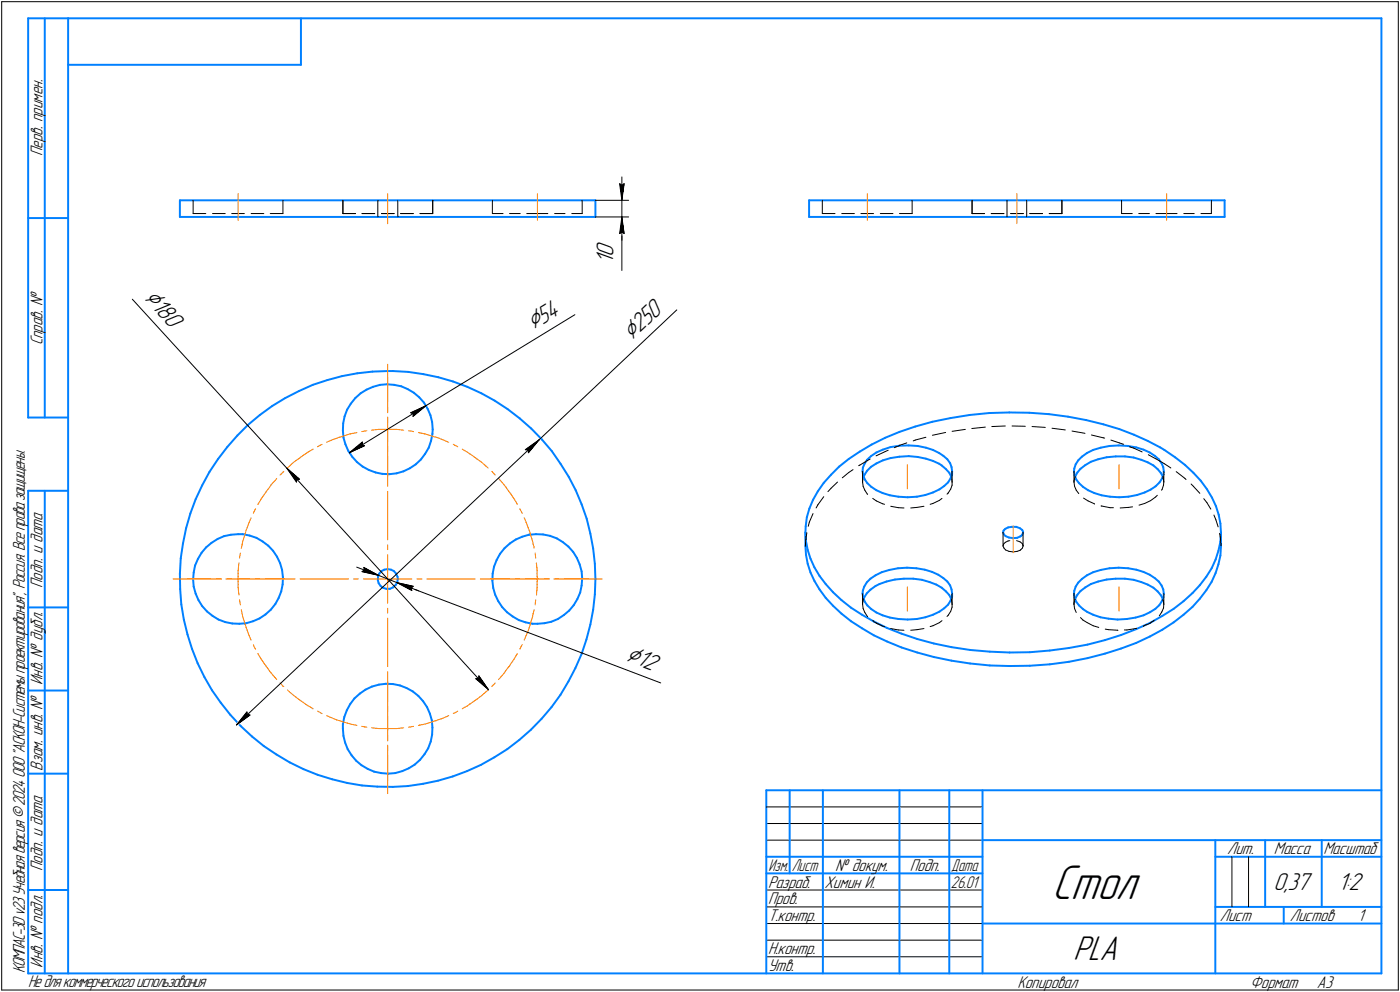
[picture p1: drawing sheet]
<svg xmlns="http://www.w3.org/2000/svg" width="421mm" height="298mm" viewBox="0 0 421 298" stroke-linecap="round" stroke-linejoin="round" font-family="sans-serif">
<defs><g id="words">
<text font-size="15.6" x="316.4" y="270.1">Стол</text>
<text font-size="10.9" x="322.7" y="288.5">PLA</text>
<g font-size="8.5">
<text x="43" y="89.6" transform="rotate(48 43 89.6)">Ç180</text>
<text x="160.3" y="99.3" transform="rotate(-31 160.3 99.3)">Ç54</text>
<text x="189.9" y="102.5" transform="rotate(-43 189.9 102.5)">Ç250</text>
<text x="187.9" y="198.4" transform="rotate(21 187.9 198.4)">Ç12</text>
</g>
<g font-size="7.8">
<text x="184.5" y="77.2" transform="rotate(-90 184.5 77.2)">0</text>
<text x="184.5" y="79.3" transform="rotate(-90 184.5 79.3)">1</text>
<text x="383" y="267.5">0,37</text>
<text x="402.4" y="267.5">1:2</text>
</g>
<g font-size="5.4">
<text x="12.8" y="46.9" transform="rotate(-90 12.8 46.9)">Перв. примен.</text>
<text x="12.8" y="103.8" transform="rotate(-90 12.8 103.8)">Справ. !</text>
<text x="12.8" y="176.7" transform="rotate(-90 12.8 176.7)">Подп. и дата</text>
<text x="12.8" y="205.8" transform="rotate(-90 12.8 205.8)">Инв. ! дубл.</text>
<text x="12.8" y="231.6" transform="rotate(-90 12.8 231.6)">Взам. инв. !</text>
<text x="369.1" y="256.8">Лит.</text>
<text x="383.1" y="256.8">Масса</text>
<text x="398" y="256.8">Масштаб</text>
<text x="12.8" y="261.7" transform="rotate(-90 12.8 261.7)">Подп. и дата</text>
<text x="251.2" y="261.8">! докум.</text>
<text x="273.6" y="261.8">Подп.</text>
<text x="231" y="266.8">Разраб.</text>
<text x="248" y="266.8">Химин И.</text>
<text x="231" y="271.8">Пров.</text>
<text x="231" y="276.8">Т.контр.</text>
<text x="366.9" y="276.8">Лист</text>
<text x="387.9" y="276.8">Листов</text>
<text x="408.4" y="276.8">1</text>
<text x="231" y="286.8">Н.контр.</text>
<text x="7.5" y="292.5" transform="rotate(-90 7.5 292.5)">КОМПАС-3Dv23Учебнаяверсия©2024ООО&quot;АСКОН-Системыпроектирования&quot;, Россия. Всеправазащищены.</text>
<text x="12.8" y="290.8" transform="rotate(-90 12.8 290.8)">Инв. ! подл.</text>
<text x="231" y="291.8">Утв.</text>
<text x="8.5" y="296.7">Недлякоммерческогоиспользования</text>
<text x="306" y="296.8">Копировал</text>
<text x="376" y="296.8">Формат</text>
<text x="396" y="296.8">A3</text>
</g>
<g font-size="5.3">
<text x="231.1" y="261.8">Изм.</text>
<text x="238.1" y="261.8">Лист</text>
<text x="286.1" y="261.8">Дата</text>
<text x="286" y="266.8">26.01</text>
</g>
</g></defs>
<g fill="none" stroke="#0080ff" stroke-width=".59">
<path d="M8.5 5.5v120zM8.5 5.5h12zM13.5 5.5v120zM20.5 5.5v287zM20.5 5.5h395zM20.5 19.5h70zM90.5 5.5v14zM415.5 5.5v287zM8.5 65.5h12zM54.1 60.2h125zM54.1 60.2v5zM54.1 65.2h125z"/>
<path d="M179.1 60.2v5zM243.3 60.2h125zM243.3 60.2v5zM243.3 65.2h125zM368.3 60.2v5zM85.8 119.6l4.1-2.1zM89.9 117.5l4.2-1.8zM94.1 115.7l4.4-1.5zM98.5 114.2l4.4-1.2zM102.9 113l4.5-.8zM106.8 119.6l1.7-1.4zM106.8 119.6l-1.3 1.7z"/>
<path d="M107.4 112.2l4.6-.5zM108.5 118.2l1.7-1.1zM110.2 117.1l2-.9zM112 111.7l4.6-.2zM112.2 116.2l2.1-.5zM114.3 115.7l2.1-.2zM116.4 115.5l2.1 .2zM116.6 111.5h1.6zM118.2 111.5l4.6 .3zM118.5 115.7l2.1 .4zM120.6 116.1l2 .8zM122.6 116.9l1.9 1.1z"/>
<path d="M122.8 111.8l4.5 .6zM124.5 118l1.6 1.4zM126.1 119.4l1.4 1.6zM127.3 112.4l4.5 1zM131.8 113.4l4.4 1.2zM136.2 114.6l4.3 1.6zM140.5 116.2l4.3 2zM144.8 118.2l4 2.2zM8.5 125.5h12zM65.5 138l-2.5 3.8zM68.3 134.4l-2.8 3.6zM71.4 130.9l-3.1 3.5z"/>
<path d="M74.6 127.7l3.5-3zM74.6 127.7l-3.2 3.2zM78.1 124.7l3.8-2.7zM81.9 122l3.9-2.4zM103.1 129.4l.2 2.1zM103.2 127.3l-.1 2.1zM103.3 131.5l.6 2zM103.6 125.1l-.4 2.2zM103.9 133.5l.8 2zM104.4 123.1l-.8 2zM104.7 135.5l1.2 1.7zM105.5 121.3l-1.1 1.8z"/>
<path d="M105.9 137.2l1.5 1.7zM107.4 138.9l1.7 1.3zM125.1 139.5l1.5-1.4zM127.5 121l1.1 1.9zM127.8 136.4l-1.2 1.7zM128.6 122.9l.9 1.9zM128.9 134.5l-1.1 1.9zM129.5 124.8l.5 2zM129.6 132.5l-.7 2zM130 126.8l.1 2.2zM130 130.4l-.4 2.1zM130.1 129l-.1 1.4z"/>
<path d="M148.8 120.4l3.9 2.5zM152.7 122.9l3.6 2.8zM156.3 125.7l3.5 3.1zM159.8 128.8l3.2 3.3zM163 132.1l2.9 3.5zM165.9 135.6l2.7 3.8zM168.6 139.4l2.4 3.9zM255.3 137.9l3.3-2.2zM258.6 135.7l3.5-2.1zM260 139.4l-.5 1.1zM260.8 138.2l1.2-1.1zM260.8 138.2l-.8 1.2z"/>
<path d="M262 137.1l1.6-1.1zM262.1 133.6l4.1-2zM263.6 139.3l1.9-1zM263.6 136l1.9-.9zM265.5 138.3l2.3-.6zM265.5 135.1l2.3-.7zM266.2 131.6l4.3-1.8zM267.8 137.7l2.7-.5zM267.8 134.4l2.7-.5zM270.5 129.8l4.8-1.6zM270.5 137.2l2.8-.1zM270.5 133.9h2.8z"/>
<path d="M273.3 137.1l2.7 .2zM273.3 133.9l2.7 .1zM275.3 128.2l5.1-1.5zM276 137.3l2.5 .5zM276 134l2.5 .5zM278.5 137.8l2.1 .7zM278.5 134.5l2.1 .7zM280.4 126.7l5.4-1.1zM280.6 138.5l1.8 .9zM280.6 135.2l1.8 .9zM282.4 139.4l.8 .5zM282.4 136.1l1.3 .9z"/>
<path d="M283.2 139.9l1.3 1.1zM283.7 137l1.2 1zM284.9 138l.8 1.2zM285.7 139.2l.5 1.2zM285.8 125.6l5.8-.9zM291.6 124.7l5.9-.6zM297.5 124.1l6-.1zM303.5 124h6zM309.5 124l6 .5zM315.5 124.5l5.7 .7zM321.2 125.2l5.4 1zM323.5 139.5l-.4 1.3z"/>
<path d="M324.3 138.3l1.1-1.1zM324.3 138.3l-.8 1.2zM325.4 137.2l1.5-1.1zM326.4 139.8l1.7-1zM326.6 126.2l5.2 1.3zM326.9 136.1l1.9-.9zM328.1 138.8l2.2-.8zM328.8 135.2l2.2-.7zM330.3 138l2.5-.6zM331 134.5l2.7-.5zM331.8 127.5l4.8 1.4zM332.8 137.4l2.7-.2z"/>
<path d="M333.7 134l2.8-.1zM335.5 137.2h2.8zM336.5 133.9l2.8 .1zM336.6 128.9l4.4 1.7zM338.3 137.2l2.7 .3zM339.3 134l2.4 .5zM341 137.5l2.2 .7zM341 130.6l4.2 1.9zM341.7 134.5l2.2 .6zM343.2 138.2l2 .7zM343.9 135.1l1.9 .9zM345.2 132.5l3.7 2z"/>
<path d="M345.2 138.9l1.7 1zM345.8 136l1.5 1zM346.9 139.9l1.2 1.1zM347.3 137l1.2 1zM348.5 138l.8 1.2zM348.9 134.5l1.3 .7zM349.3 139.2l.5 1.2zM350.2 135.2l3.2 2.2zM353.4 137.4l3 2.3zM356.4 139.7l2.5 2.4zM8.5 147.5v145zM8.5 147.5h12z"/>
<path d="M13.5 147.5v145zM56 158.7l-1 4.6zM57.2 154.3l-1.2 4.4zM58.8 150l-1.6 4.3zM60.8 145.9l-2 4.1zM63 141.8l-2.2 4.1zM109.1 140.2l1.8 1zM110.9 141.2l2 .8zM112.9 142l2.1 .4zM115 142.4l2.2 .1zM117.2 142.5l2.1-.3zM119.3 142.2l2-.6z"/>
<path d="M121.3 141.6l2-.9zM123.3 140.7l1.8-1.2zM171 143.3l2.1 4zM173.1 147.3l1.8 4.3zM174.9 151.6l1.5 4.3zM176.4 155.9l1.1 4.5zM242.3 158.2l-.1 1.8zM242.7 155.4l-.4 2.8zM243.4 152.8l-.7 2.6zM244.5 150.2l-1.1 2.6zM246 147.7l-1.5 2.5zM247.7 145.1l-1.7 2.6z"/>
<path d="M249.9 142.7l-2.2 2.4zM252.4 140.2l2.9-2.3zM252.4 140.2l-2.5 2.5zM259.4 141.6l.2 1.2zM259.5 140.5l-.1 1.1zM259.6 142.8l.5 1.3zM260 142.7l-.3 .6zM260.1 144.1l.8 1.1zM260.8 141.5l1.2-1.2zM260.8 141.5l-.8 1.2zM260.9 145.2l1.1 1.1zM262 140.3l1.6-1z"/>
<path d="M262 146.3l1.6 1zM263.6 147.3l1.8 .9zM265.4 148.2l2.2 .6zM267.6 148.8l2.6 .5zM270.2 149.3l2.8 .1zM273 149.4l2.8-.1zM275.8 149.3l2.5-.5zM278.3 148.8l2.3-.8zM280.6 148l1.9-.9zM282.5 147.1l1.5-1.1zM284 146l1.2-1.1zM284.5 141l1 1.1z"/>
<path d="M285.5 142.1l.6 1.2zM285.9 143.7l-.7 1.2zM286.2 140.4l.1 1.2zM286.3 142.5l-.4 1.2zM286.3 141.6v.9zM301.8 159.4l-.1 .6zM301.8 159.4l.5-.5zM302.3 158.9l.9-.4zM303.2 158.5l1.1-.2zM304.3 158.3h1.3zM305.6 158.3l1.1 .4zM306.7 158.7l.7 .6z"/>
<path d="M307.4 159.3l.3 .5zM307.7 159.8v.2zM323 141.6l.2 1.2zM323.1 140.8l-.1 .8zM323.2 142.8l.5 1.3zM323.7 144.1l.8 1.1zM324 142l-.7 1.3zM324.5 145.2l1.2 1.1zM325 140.9l1.4-1.1zM325 140.9l-1 1.1zM325.7 146.3l1.5 1zM327.2 147.3l1.9 .9z"/>
<path d="M329.1 148.2l2.2 .6zM331.3 148.8l2.5 .5zM333.8 149.3l2.7 .1zM336.5 149.4l2.8-.1zM339.3 149.3l2.7-.5zM342 148.8l2.3-.8zM344.3 148l1.7-.8zM346 147.2l1.6-1.1zM347.6 146.1l1.1-1.2zM348.1 141l1 1.1zM349.1 142.1l.7 1.2zM349.5 143.8l-.8 1.1z"/>
<path d="M349.8 140.4l.2 1.2zM349.9 142.6l-.4 1.2zM350 141.6l-.1 1zM358.9 142.1l2.2 2.3zM361.1 144.4l1.9 2.6zM363 147l1.5 2.5zM364.5 149.5l1.2 2.6zM365.7 152.1l.8 2.6zM366.5 154.7l.5 2.6zM367 157.3l.2 2.7zM54.1 172.5l.1 4.5zM54.2 177l.3 4.6z"/>
<path d="M54.4 167.8l-.3 4.7zM55 163.3l-.6 4.5zM58.1 174.2l.2 2.1zM58.3 172l-.2 2.2zM58.3 176.3l.5 2.1zM58.7 169.9l-.4 2.1zM58.8 178.4l.9 1.9zM59.5 168l-.8 1.9zM60.6 166.1l-1.1 1.9zM62 164.5l1.6-1.3zM62 164.5l-1.4 1.6zM63.6 163.2l1.8-1.2z"/>
<path d="M65.4 162l2-.9zM67.4 161.1l2-.4zM69.4 160.7l2.2-.2zM71.6 160.5h1.4zM73 160.5l2.1 .5zM75.1 161l2 .6zM77.1 161.6l1.9 1.1zM79 162.7l1.7 1.3zM80.7 164l1.4 1.5zM82.1 165.5l1.2 1.8zM83.3 167.3l.9 1.9zM83.8 179.7l-1 1.8z"/>
<path d="M84.2 169.2l.6 2.1zM84.6 177.7l-.8 2zM84.8 171.3l.3 2.2zM85 175.6l-.4 2.1zM85.1 173.5l-.1 2.1zM113.6 174.3l.3 1zM113.7 173.3l-.1 1zM113.9 175.3l.6 .8zM114 172.4l-.3 .9zM114.5 176.1l.8 .6zM114.7 171.6l-.7 .8zM114.7 171.6l.9-.4z"/>
<path d="M115.3 176.7l.9 .3zM115.6 171.2l1-.2zM116.2 177h1.1zM116.6 171l1 .2zM117.3 177l.9-.5zM117.6 171.2l.8 .4zM118.2 176.5l.8-.6zM118.4 171.6l.7 .8zM119.1 172.4l.4 .9zM119.5 175l-.5 .9zM119.5 173.3l.1 .7zM119.6 174l-.1 1z"/>
<path d="M148.1 174.5l.2 2.2zM148.2 172.4l-.1 2.1zM148.3 176.7l.6 2zM148.6 170.3l-.4 2.1zM148.9 178.7l1 2zM149.4 168.3l-.8 2zM150.4 166.5l-1 1.8zM151.7 164.8l1.6-1.5zM151.7 164.8l-1.3 1.7zM153.3 163.3l1.8-1.2zM155.1 162.1l2-.8zM157.1 161.3l2-.6z"/>
<path d="M159.1 160.7l2.1-.2zM161.2 160.5l2.1 .1zM163.3 160.6l2.1 .4zM165.4 161l2.1 .8zM167.5 161.8l1.7 1.1zM169.2 162.9l1.7 1.4zM170.9 164.3l1.5 1.6zM172.4 165.9l1.1 1.7zM173.5 167.6l.8 2zM174.3 169.6l.6 2.1zM174.5 178.1l-.8 1.9zM174.9 175.9l-.4 2.2z"/>
<path d="M174.9 171.7l.2 2.1zM175.1 173.8l-.2 2.1zM177.5 160.4l.9 4.4zM178.4 164.8l.5 4.6zM178.9 178.6l-.5 4.6zM178.9 169.4l.2 4.7zM179.1 174.1l-.2 4.5zM242.2 160l.2 2.6zM242.2 160v4.1zM242.2 164.1l.2 2.6zM242.4 162.6l.5 2.7zM242.4 166.7l.5 2.7z"/>
<path d="M242.9 165.3l.9 2.6zM242.9 169.4l.9 2.6zM243.8 167.9l1.1 2.6zM243.8 172l1.1 2.6zM244.9 170.5l1.6 2.6zM244.9 174.6l1.6 2.5zM246.5 173.1l1.8 2.4zM246.5 177.1l1.8 2.6zM248.3 175.5l2.2 2.5zM248.3 179.7l2.2 2.3zM250.5 178l2.6 2.3zM259.4 178.4l.2 1.2z"/>
<path d="M259.5 177.5l-.1 .9zM259.6 179.6l.5 1.2zM259.9 176.3l-.4 1.2zM259.9 179.5l-.2 .5zM260.7 175l-.8 1.3zM260.7 178.3l-.8 1.2zM261.8 173.9l1.5-1zM261.8 173.9l-1.1 1.1zM261.8 177.2l1.5-1.1zM261.8 177.2l-1.1 1.1zM263.3 172.9l1.9-.9zM263.3 176.1l1.2-.6z"/>
<path d="M264.5 175.5l2.1-.7zM265.2 172l2.3-.7zM266.6 174.8l2.6-.6zM267.5 171.3l2.6-.5zM269.2 174.2l2.7-.3zM270.1 170.8l2.7-.2zM271.9 173.9h2.8zM272.8 170.6l2.8 .2zM274.7 173.9l2.6 .3zM275.6 170.8l2.5 .4zM277.3 174.2l2.3 .7zM278.1 171.2l2.2 .7z"/>
<path d="M279.6 174.9l2 .8zM280.3 171.9l1.9 .8zM281.6 175.7l1.6 .9zM282.2 172.7l1.5 1zM283.2 176.6l1.3 1.1zM283.7 173.7l1.2 1.1zM284.5 177.7l1 1.1zM284.9 174.8l.8 1.1zM285.5 178.8l.6 1.2zM285.7 175.9l.5 1.2zM286.2 177.1l.1 1.3zM286.3 179.2l-.4 1.2z"/>
<path d="M286.3 178.4v.8zM301.7 160l.2 .6zM301.9 160.6l.5 .5zM302.4 161.1l1 .4zM303.4 161.5l1.3 .2zM304.7 161.7l1.2-.1zM305.9 161.6l.9-.4zM306.8 161.2l.2-.1zM307.5 160.6l-.5 .5zM307.7 160l-.2 .6zM323 178.4l.2 1.2zM323.1 177.5l-.1 .9z"/>
<path d="M323.2 179.6l.5 1.2zM323.5 176.3l-.4 1.2zM324 178.7l-.7 1.3zM324.3 175.1l1.1-1.1zM324.3 175.1l-.8 1.2zM325 177.6l1.4-1.1zM325 177.6l-1 1.1zM325.4 174l1.5-1.1zM326.4 176.5l1.7-1zM326.9 172.9l1.9-.9zM328.1 175.5l2.2-.7zM328.8 172l2.2-.7z"/>
<path d="M330.3 174.8l2.5-.6zM331 171.3l2.7-.5zM332.8 174.2l2.7-.3zM333.7 170.8l2.8-.2zM335.5 173.9h2.8zM336.5 170.6l2.8 .2zM338.3 173.9l2.7 .3zM339.3 170.8l2.4 .4zM341 174.2l2.2 .7zM341.7 171.2l2.2 .7zM343.2 174.9l2 .8zM343.9 171.9l1.9 .8z"/>
<path d="M345.2 175.7l1.7 .9zM345.8 172.7l1.5 1zM346.9 176.6l1.2 1.1zM347.3 173.7l1.2 1.1zM348.1 177.7l1 1.1zM348.5 174.8l.8 1.1zM349.1 178.8l.7 1.2zM349.3 175.9l.5 1.2zM349.8 177.1l.2 1.3zM349.9 179.4l-.5 1.3zM350 178.4l-.1 1zM360.8 175.9l-2.2 2.3z"/>
<path d="M360.8 179.9l-2.2 2.5zM362.8 173.3l-2 2.6zM362.8 177.4l-2 2.5zM364.4 170.8l-1.6 2.5zM364.4 174.8l-1.6 2.6zM365.6 168.1l-1.2 2.7zM365.6 172.2l-1.2 2.6zM366.4 165.5l-.8 2.6zM366.4 169.6l-.8 2.6zM367 162.8l-.6 2.7zM367 167l-.6 2.6zM367.2 160v4.1z"/>
<path d="M367.2 160.2l-.2 2.6zM367.2 160v.2zM367.2 164.3l-.2 2.7zM367.2 164.1v.2zM8.5 182.5h12zM54.5 181.6l.8 4.6zM55.3 186.2l1.1 4.5zM56.4 190.7l1.3 4.3zM57.7 195l1.7 4.3zM59.4 199.3l2.1 4.2zM59.7 180.3l1.1 1.8zM60.8 182.1l1.4 1.6z"/>
<path d="M62.2 183.7l1.7 1.4zM63.9 185.1l1.8 1.1zM65.7 186.2l2 .7zM67.7 186.9l2.1 .5zM69.8 187.4l2.2 .1zM72 187.5l2.1-.2zM74.1 187.3l2-.6zM76.1 186.7l2-.9zM78.1 185.8l1.7-1.1zM79.8 184.7l1.6-1.5zM82.8 181.5l-1.4 1.7zM149.9 180.7l1.1 1.8z"/>
<path d="M151 182.5l1.5 1.5zM152.5 184l1.7 1.3zM154.2 185.3l1.8 1.1zM156 186.4l2.1 .6zM158.1 187l2.1 .5zM160.2 187.5h1.4zM161.6 187.5l2.1-.2zM163.7 187.3l2.1-.4zM165.8 186.9l2-.9zM167.8 186l1.8-1.2zM169.6 184.8l1.6-1.3zM172.6 181.9l-1.4 1.6z"/>
<path d="M173.7 180l-1.1 1.9zM174.9 196.5l-1.8 4.2zM176.4 192.2l-1.5 4.3zM177.5 187.7l-1.1 4.5zM178.4 183.2l-.9 4.5zM250.5 182l2.6 2.4zM253.1 180.3l2.8 2.3zM253.1 184.4l2.8 2.3zM255.9 182.6l3.3 2.1zM255.9 186.7l3.3 2.1zM259.2 184.7l3.6 2.1zM259.2 188.8l3.6 2.1z"/>
<path d="M260.1 180.8l.8 1.1zM260.9 181.9l1.1 1.1zM262 183l1.6 1.1zM262.8 186.8l4 1.9zM262.8 190.9l4 1.9zM263.6 184.1l1.8 .8zM265.4 184.9l2.2 .7zM266.8 188.7l4.3 1.7zM266.8 192.8l4.3 1.8zM267.6 185.6l2.6 .4zM270.2 186l2.8 .2zM271.1 190.4l4.7 1.6z"/>
<path d="M271.1 194.6l4.7 1.5zM273 186.2l2.8-.2zM275.8 186l2.5-.5zM275.8 192l5 1.4zM275.8 196.1l5 1.3zM278.3 185.5l2.3-.8zM280.6 184.7l1.9-.9zM280.8 193.4l5.4 1.1zM280.8 197.4l5.4 1.1zM282.5 183.8l1.5-1zM284 182.8l1.2-1.1zM285.9 180.4l-.7 1.3z"/>
<path d="M286.2 194.5l5.6 .8zM286.2 198.5l5.6 .9zM291.8 195.3l5.9 .5zM291.8 199.4l5.9 .6zM297.7 195.8l5.9 .3zM297.7 200l5.9 .2zM303.6 196.1l6.1-.1zM309.7 196l6-.5zM315.7 195.5l5.8-.8zM315.7 199.6l5.8-.7zM321.5 194.7l5.6-1zM321.5 198.9l5.6-1.1z"/>
<path d="M323.7 180.8l.8 1.1zM324.5 181.9l1.2 1.1zM325.7 183l1.3 .9zM327 183.9l1.8 .8zM327.1 193.7l5.2-1.3zM327.1 197.8l5.2-1.4zM328.8 184.7l2.2 .8zM331 185.5l2.4 .4zM332.3 192.4l4.8-1.6zM332.3 196.4l4.8-1.5zM333.4 185.9l2.7 .3zM336.1 186.2l2.8-.2z"/>
<path d="M337.1 190.8l4.6-1.7zM337.1 194.9l4.6-1.7zM338.9 186l2.6-.4zM341.5 185.6l2.4-.7zM341.7 189.1l4.2-1.9zM341.7 193.2l4.2-1.9zM343.9 184.9l2-.9zM345.9 187.2l3.7-2.1zM345.9 184l1.6-1zM345.9 191.3l3.7-2.1zM347.5 183l1.2-1.1zM349.4 180.7l-.7 1.2z"/>
<path d="M349.6 185.1l3.4-2.1zM349.6 189.2l3.4-2.2zM353 183l2.9-2.3zM353 187l2.9-2.3zM355.9 180.7l2.7-2.5zM355.9 184.7l2.7-2.3zM8.5 207.5h12zM61.5 203.5l2.3 3.9zM63.8 207.4l2.6 3.8zM66.4 211.2l2.9 3.6zM69.3 214.8l3.1 3.4zM72.4 218.2l3.4 3.1z"/>
<path d="M103.1 218.9l.2 2.2zM103.1 217.6v1.3zM103.5 215.5l-.4 2.1zM104.3 213.4l-.8 2.1zM105.3 211.6l-1 1.8zM106.6 209.9l1.6-1.5zM106.6 209.9l-1.3 1.7zM108.2 208.4l1.7-1.1zM109.9 207.3l1.9-1zM111.8 206.3l2.2-.6zM114 205.7l2.1-.2zM116.1 205.5l2.1 .1z"/>
<path d="M118.2 205.6l2.1 .4zM120.3 206l2 .8zM122.3 206.8l1.8 1zM124.1 207.8l1.7 1.3zM125.8 209.1l1.5 1.6zM127.3 210.7l1.1 1.8zM128.4 212.5l.9 2zM129.3 214.5l.6 2zM129.9 216.5l.1 2.1zM130 218.6v2.1zM162.9 216l-3.2 3.3zM165.9 212.5l-3 3.5z"/>
<path d="M168.6 208.8l-2.7 3.7zM170.9 204.8l-2.3 4zM173.1 200.7l-2.2 4.1zM303.6 200.2l6.1-.1zM309.7 200.1l6-.5zM8.5 232.5h12zM75.8 221.3l3.5 2.9zM79.3 224.2l3.8 2.5zM83.1 226.7l4 2.4zM87.1 229.1l4.2 2zM91.3 231.1l4.2 1.7zM95.5 232.8l4.4 1.4z"/>
<path d="M99.9 234.2l4.5 1.1zM103.3 221.1l.5 2.1zM103.8 223.2l.8 1.9zM104.4 235.3l4.5 .8zM104.6 225.1l1.1 1.9zM105.7 227l1.4 1.6zM107.1 228.6l1.6 1.4zM108.7 230l1.9 1.1zM108.9 236.1l4.6 .3zM110.6 231.1l1.9 .8zM112.5 231.9l2.1 .4zM113.5 236.4l4.6 .1z"/>
<path d="M114.6 232.3l2.2 .2zM116.8 232.5l2.1-.2zM118.1 236.5l4.6-.3zM118.9 232.3l2.1-.6zM121 231.7l1.9-.8zM122.7 236.2l4.6-.7zM122.9 230.9l1.8-1.1zM124.7 229.8l1.6-1.5zM127.3 235.5l4.4-.9zM127.7 226.7l-1.4 1.6zM128.8 224.9l-1.1 1.8zM129.5 222.8l-.7 2.1z"/>
<path d="M130 220.7l-.5 2.1zM131.7 234.6l4.4-1.3zM136.1 233.3l4.4-1.6zM140.5 231.7l4.1-1.8zM144.6 229.9l4.1-2.3zM148.7 227.6l3.9-2.5zM152.6 225.1l3.6-2.8zM156.2 222.3l3.5-3zM230.5 237.5h185zM230.5 237.5v55zM237.5 237.5v25zM247.5 237.5v55z"/>
<path d="M270.5 237.5v55zM285.5 237.5v55zM295.5 237.5v55zM230.5 257.5h65zM295.5 252.5h120zM365.5 252.5v40zM365.5 257.5h15zM380.5 252.5v20zM380.5 257.5h35zM397.5 252.5v20zM8.5 267.5h12zM230.5 262.5h65z"/>
<path d="M295.5 277.5h70zM365.5 277.5h50zM365.5 272.5h50zM386.1 272.5v5zM8.5 292.5h12zM20.5 292.5h395z"/>
</g>
<g fill="none" stroke="#000" stroke-width=".3">
<path d="M.5 .5v297zM.5 .5h420zM420.5 .5v297zM186.4 55.2l.6 .5zM186.4 55.2l.6 5zM187 55.7l.7-.5zM187 53.2v7zM187.7 55.2l-.7 5zM58.1 64.2h3.8zM58.1 60.2v4zM63.9 64.2h3.8zM69.7 64.2h3.8z"/>
<path d="M75.5 64.2h3.8zM81.3 64.2h3.8zM85.1 60.2v4zM103.1 60.2v4zM103.1 64.2h3.8zM108.9 64.2h3.8zM113.6 60.2v5zM114.7 64.2h3.8zM119.6 60.2v5zM120.5 64.2h3.8zM126.3 64.2h3.8zM130.1 60.2v4z"/>
<path d="M148.1 64.2h3.2zM148.1 60.2v4zM153.2 64.2h3.3zM158.4 64.2h3.2zM161.6 64.2h3.2zM166.8 64.2h3.1zM172 64.2h3.1zM175.1 60.2v4zM179.1 65.2h10zM179.1 60.2h10zM186.4 70.2l.6-.5zM187 65.2v5z"/>
<path d="M187 70.2v11.1zM187 65.2l-.6 5zM187 69.7l.7 .5zM187 65.2l.7 5zM187 65.2v7zM187 60.2v5zM247.3 60.2v4zM247.3 64.2h3.8zM253.2 64.2h3.8zM258.9 64.2h3.8zM264.8 64.2h3.8zM270.5 64.2h3.8z"/>
<path d="M274.3 60.2v4zM292.4 64.2h3.7zM292.4 60.2v4zM298.1 64.2h3.8zM302.9 60.2v5zM304 64.2h3.8zM308.8 60.2v5zM309.7 64.2h3.8zM315.6 64.2h3.8zM319.4 60.2v4zM337.3 60.2v4zM337.3 64.2h3.2z"/>
<path d="M342.5 64.2h3.2zM347.6 64.2h3.3zM350.9 64.2h3.1zM356 64.2h3.2zM361.2 64.2h3.1zM364.3 60.2v4zM39.8 89.9l46.5 50.8zM105.1 136.1l3.9-3.3zM105.1 136.1l4.5-2.2zM105.1 136.1l23-14.2zM108.9 133.7l.7 .2zM109 132.8l-.1 .9z"/>
<path d="M123.5 124l.8 .3zM123.5 124l4.6-2.1zM124.2 125.1l3.9-3.2zM124.3 124.3l-.1 .8zM128.1 121.9l44.8-27.3zM158 135.1l.8 .1zM158 135.1l4.1-2.9zM158.8 135.2l.1 .9zM162.1 132.2l41.4-39.1zM162.1 132.2l-3.2 3.9zM258.2 140l.4-.2zM258.6 139.8l3.1-1.9z"/>
<path d="M263.5 137l2.7-1.3zM266.2 135.7l.9-.4zM269 134.5l1.5-.6zM270.5 133.9l2.2-.8zM274.7 132.5l.6-.3zM275.3 132.2l3.2-.8zM280.4 130.8l4-.8zM286.3 129.6l4-.6zM292.3 128.8l4-.4zM298.3 128.2l4-.2zM304.4 128l4 .1zM310.4 128.2l4 .2z"/>
<path d="M316.4 128.7l4 .5zM322.4 129.5l3.9 .7zM328.3 130.7l3.5 .9zM331.8 131.6l.4 .1zM334.1 132.2l2.5 .9zM336.6 133.1l1.3 .4zM339.8 134.3l1.2 .4zM341 134.7l2.5 1.1zM345.4 136.7l3.5 1.9zM348.9 138.6l1.3 .8zM350.2 139.4l1.9 1.2zM86.3 140.7l3.8 3.3z"/>
<path d="M86.3 140.7l2.9 4.2zM86.3 140.7l60.6 66.6zM89.3 144.1l.8-.1zM89.3 144.1l-.1 .8zM243.4 156.9l-.3 1.3zM244.5 154.3l-1.1 2.6zM246 151.7l-.6 1zM247.7 149.3l-1.7 2.4zM249.9 146.7l2-1.8zM249.9 146.7l-.9 1zM253.3 143.6l2-1.6zM255.3 142l1.2-.9z"/>
<path d="M259.4 144.5v.4zM259.4 144.9l.2 1.2zM259.4 141.6v3.3zM259.6 146.1l.5 1.2zM259.7 143.3l-.3 1.2zM260.1 147.3l.8 1.2zM260.9 148.5h.1M262.5 149.8l1.1 .7zM263.6 150.5l1.8 .9zM265.4 151.4l.6 .2zM267.9 152.1l2.3 .5zM270.2 152.6l1.7 .1z"/>
<path d="M273.9 152.7l1.9-.2zM275.8 152.5l2.1-.4zM279.7 151.6l.9-.3zM280.6 151.3l1.9-.9zM282.5 150.4l.8-.6zM284.8 148.5l.4-.3zM285.9 147l-.7 1.2zM286.1 143.3l.1 .4zM286.2 143.7l.1 1.2zM286.3 145.8l-.4 1.2zM286.3 144.9v.9zM286.3 141.6v3.3z"/>
<path d="M323 141.6v3.3zM323 144.5v.4zM323 144.9l.2 1.2zM323.2 146.1l.5 1.2zM323.3 143.3l-.3 1.2zM323.7 147.3l.7 1zM325.9 149.7l1.3 .8zM327.2 150.5l1.9 .9zM329.1 151.4h.1M331.1 152.1h.2zM331.3 152.1l2.5 .5zM333.8 152.6h1.1z"/>
<path d="M336.9 152.7l2.4-.2zM339.3 152.5l1.3-.2zM342.6 151.8l1.7-.5zM344.3 151.3l1.7-.8zM346 150.5l1.6-1.1zM347.6 149.4l.5-.6zM349.5 147.1l-.2 .2zM349.8 143.3v.4zM349.8 143.7l.2 1.2zM349.9 145.8l-.4 1.3zM350 144.9l-.1 .9zM350 141.6v3.3z"/>
<path d="M353.7 141.7l2.7 2.1zM356.4 143.8l.3 .3zM358.2 145.5l.7 .6zM358.9 146.1l1.9 2.2zM362 149.9l1 1.1zM363 151l1.2 2zM365.1 154.8l.6 1.4zM365.7 156.2l.7 2.1zM107.3 170.4l6.5 2.5zM108.9 171.8l.7-.5zM108.9 171.8l4.9 1.1zM109.4 170.5l4.4 2.4z"/>
<path d="M109.4 170.5l.2 .8zM113.8 172.9l5.6 2.2zM119.4 175.1l79.3 30.1zM119.4 175.1l4.5 2.4zM119.4 175.1l4.9 1.1zM119.4 175.1l6.5 2.4zM123.6 176.7l.3 .8zM123.6 176.7l.7-.5zM242.3 162.2l-.1 1.9zM242.7 160.1l-.4 2.1zM259.4 178.4v3.2zM286.3 178.4v3.2z"/>
<path d="M301.7 160v4.1zM301.7 164.1l.2 .6zM301.8 163.5l-.1 .6zM301.8 163.5l.5-.5zM301.9 164.7l.5 .6zM302.3 163l.9-.4zM302.4 165.3l1 .4zM303.2 162.6l.5-.1zM303.4 165.7l1.3 .2zM304.7 165.9l1.2-.2zM305.7 162.5l1 .3zM305.9 165.7l.9-.3z"/>
<path d="M306.7 162.8l.7 .5zM306.8 165.4l.2-.2zM307.4 163.3l.3 .6zM307.5 164.7l-.5 .5zM307.7 160v4.1zM307.7 163.9v.2zM307.7 164.1l-.2 .6zM323 178.4v3.2zM350 178.4v3.2zM366.8 160.3l.2 1.2zM367 161.5l.2 2.6zM259.4 181.3v.3z"/>
<path d="M259.4 181.6l.2 1.3zM259.6 182.9l.5 1.2zM259.7 180l-.3 1.3zM260.1 184.1l.8 1.2zM260.9 185.3h.1M262.5 186.5l1.1 .8zM263.6 187.3l1.8 .8zM265.4 188.1l.6 .2zM267.9 188.9l2.3 .4zM270.2 189.3l1.7 .1zM273.9 189.4l1.9-.2zM275.8 189.2l2.1-.3z"/>
<path d="M279.7 188.3l.9-.3zM280.6 188l1.9-.9zM282.5 187.1l.8-.6zM284.8 185.3l.4-.4zM285.9 183.7l-.7 1.2zM286.1 180l.1 .4zM286.2 180.4l.1 1.2zM286.3 182.5l-.4 1.2zM286.3 181.6v.9zM323 181.3v.3zM323 181.6l.2 1.3zM323.2 182.9l.5 1.2z"/>
<path d="M323.3 180l-.3 1.3zM325 185.6l.7 .8zM325.7 186.4l1.3 .7zM327 187.1l1.8 .9zM328.8 188l1.7 .6zM332.4 189.1l1 .1zM333.4 189.2l2.7 .2zM336.1 189.4h.1M338.2 189.3h.7zM338.9 189.3l2.6-.4zM341.5 188.9l.4-.1zM343.8 188.2h.1"/>
<path d="M343.9 188.1l2-.8zM345.9 187.3l1.2-.9zM349.4 183.9l-.7 1.2zM349.8 180v.4zM349.8 180.4l.2 1.2zM349.9 182.7l-.5 1.2zM350 181.6l-.1 1.1zM71.1 217.8l4.1-2.9zM71.1 217.8l91-85.6zM74.3 214l-3.2 3.8zM74.3 214v.7zM74.3 214.7l.9 .2z"/>
<path d="M143.1 204l3.8 3.3zM143.1 204l.8-.1zM144 203.1l-.1 .8zM144 203.1l2.9 4.2zM230.5 247.5h65zM230.5 252.5h65zM230.5 242.5h65zM370.5 257.5v15zM375.5 257.5v15zM230.5 267.5h65zM230.5 272.5h65zM230.5 277.5h65z"/>
<path d="M.5 297.5h420zM230.5 282.5h65zM230.5 287.5h65z"/>
</g>
<g fill="none" stroke="#ff8000" stroke-width=".3">
<path d="M71.6 58.2v8zM116.6 58.2v9zM161.6 58.2v8zM260.9 58.2v8zM305.8 58.2v9zM350.9 58.2v8zM116.6 113.5v7.3zM116.6 109.5v14.5zM87.6 139.5l.7-.6zM88.3 138.9l.7-.5zM89 138.4l.7-.5zM89.7 137.9l.5-.3z"/>
<path d="M90.2 137.6l.2-.2zM90.4 137.4l.7-.5zM91.1 136.9l.8-.5zM91.9 136.4l.7-.5zM92.6 135.9l.7-.4zM93.3 135.5l.8-.5zM94.1 135h.1M95.6 134.2l.8-.4zM95.6 134.2h.1M96.4 133.8l.5-.3zM98.2 132.9l.5-.2zM98.7 132.7l.9-.4z"/>
<path d="M99.6 132.3l.8-.3zM100.4 132l.8-.3zM101.2 131.7l.8-.3zM102 131.4l.7-.2zM102.7 131.2l.2-.1zM102.9 131.1l.8-.2zM103.7 130.9l.8-.3zM104.5 130.6l.8-.2zM105.3 130.4l.9-.2zM106.2 130.2l.9-.2zM107.1 130h.3zM108.8 129.7l.8-.2z"/>
<path d="M109.6 129.5h.7zM111.8 129.3l.5-.1zM112.3 129.2l.8-.1zM113.1 129.1l.9-.1zM114 129h.8zM114.8 129h.9zM115.7 129h.9zM116.6 129h.8zM116.6 137.2v7.3zM116.6 134.2v1.4zM116.6 129v3.7zM116.6 122.3v1.5z"/>
<path d="M116.6 125.3v3.7zM116.6 125.6v1.5zM116.6 128.5v14.7zM117.4 129h.9zM118.3 129h.9zM119.2 129l.9 .1zM120.1 129.1l.8 .1zM120.9 129.2l.5 .1zM122.9 129.5h.6zM123.5 129.5l.9 .2zM125.8 130h.3zM126.1 130l.8 .2z"/>
<path d="M126.9 130.2l.9 .2zM127.8 130.4l.8 .2zM128.6 130.6l.9 .3zM129.5 130.9l.8 .2zM130.3 131.1l.2 .1zM130.5 131.2l.6 .2zM131.1 131.4l.9 .3zM132 131.7l.8 .3zM132.8 132l.8 .3zM133.6 132.3l.8 .4zM134.4 132.7l.6 .2zM136.3 133.5l.4 .3z"/>
<path d="M136.7 133.8l.9 .4zM137.7 134.3h.1M139.1 135h.1M139.1 135l.8 .5zM139.9 135.5l.6 .4zM140.5 135.9l.8 .5zM141.3 136.4l.8 .5zM142.1 136.9l.6 .5zM142.7 137.4l.3 .2zM143 137.6l.4 .3zM143.4 137.9l.8 .5zM144.2 138.4l.7 .5z"/>
<path d="M144.9 138.9l.6 .6zM145.5 139.5l.6 .5zM272.9 139.6v7.3zM336.5 139.6v7.3zM74 159.4l-.2 .7zM74.3 158.6l-.3 .8zM74.6 157.8l-.3 .8zM74.9 157l-.3 .8zM75.3 156.2l-.4 .8zM75.5 155.6l-.2 .6zM76.4 153.8l-.2 .5zM76.9 152.9h.1"/>
<path d="M76.8 153l-.4 .8zM77.6 151.5h.1M78.1 150.8l-.5 .7zM78.5 150l-.4 .8zM79 149.3l-.5 .7zM79.5 148.6l-.5 .7zM80 147.8l-.5 .8zM80.2 147.6l-.2 .2zM80.5 147.2l-.3 .4zM81 146.5l-.5 .7zM81.5 145.7l-.5 .8zM82.1 145l.6-.6z"/>
<path d="M82.1 145l-.6 .7zM83.2 143.8l-.5 .6zM84.5 142.5l.6-.6zM84.5 142.5l-.3 .2zM85.3 141.6l-.2 .3zM86.4 140.6l.6-.5zM87 140.1l.6-.6zM116.6 144.6v1.5zM116.6 147.7v14.5zM146.1 140l.7 .6zM147.9 141.6l.2 .2zM148.1 141.8l.6 .7z"/>
<path d="M148.7 142.5l.2 .2zM149.9 143.8l.6 .6zM150.5 144.4l.5 .6zM151 145l.6 .7zM151.6 145.7l.5 .7zM152.1 146.4l.6 .8zM152.7 147.2l.3 .4zM153 147.6l.2 .2zM153.2 147.8l.5 .7zM153.7 148.5l.5 .8zM154.2 149.3l.5 .7zM154.7 150l.4 .7z"/>
<path d="M155.1 150.7l.4 .8zM155.6 151.6h.1M156.4 153l.4 .8zM156.4 153h.1M156.8 153.8l.3 .5zM157.6 155.6l.3 .5zM157.9 156.1l.3 .9zM158.2 157l.4 .8zM158.6 157.8l.2 .8zM158.8 158.6l.4 .8zM159.2 159.4l.2 .7zM304.7 158v8.1z"/>
<path d="M52.1 174h14.5zM56.1 174h7.3zM64.9 174h1.6zM67.9 174h3.7zM68.2 174h1.5zM71.2 174h14.6zM71.6 171.4v.9zM71.6 172.3v.8zM71.6 173.1v.9zM71.6 174v.8zM71.6 174.8v1zM71.6 175.8v.8z"/>
<path d="M71.6 176.6l.1 .9zM71.6 174h3.7zM71.7 170.5l-.1 .9zM71.7 177.5l.1 .8zM71.8 169.7l-.1 .8zM71.8 178.3l.1 .5zM71.9 169.2l-.1 .5zM72.1 167v.7zM72.3 166.2l-.2 .8zM72.6 164.5v.3zM72.8 163.7l-.2 .8zM73 162.8l-.2 .9z"/>
<path d="M73.2 162l-.2 .8zM73.5 161.1l-.3 .9zM73.7 160.3l-.2 .8zM73.8 160.1l-.1 .2zM76.8 174h1.4zM79.8 174h7.3zM87.2 174h1.5zM90.3 174h14.5zM106.3 174h1.5zM109.3 174h7.3zM116.6 174h7.3zM116.6 174v7.3z"/>
<path d="M116.6 163.7v1.5zM116.6 166.7v7.3zM125.4 174h1.5zM128.4 174h14.5zM144.4 174h1.6zM146 174h7.4zM147.5 174h14.6zM154.9 174h1.6zM157.9 174h3.7zM159.4 160.3l.3 .8zM159.4 160.1v.2zM159.7 161.1l.2 .8z"/>
<path d="M159.9 161.9l.3 .8zM160.2 162.7l.2 .9zM160.4 163.6l.2 .8zM160.6 164.4v.4zM161 166.2v.8zM161 167l.1 .7zM161.3 169.2l.1 .5zM161.4 169.7l.1 .8zM161.4 178.3v.5zM161.5 170.5v.9zM161.5 177.5l-.1 .8zM161.5 173.1l.1 .9z"/>
<path d="M161.5 172.2v.9zM161.5 171.4v.8zM161.5 176.6v.9zM161.5 175.7v.9zM161.5 174.8v.9zM161.6 174l-.1 .8zM161.6 174h3.7zM163.5 174h1.5zM166.5 174h14.6zM166.8 174h1.4zM169.8 174h7.3zM272.9 176.4v7.2z"/>
<path d="M336.5 176.4v7.2zM72.1 180.3v.6zM72.1 180.9l.2 .9zM72.6 183.2v.4zM72.6 183.6l.2 .8zM72.8 184.4l.2 .9zM73 185.3l.2 .8zM73.2 186.1l.3 .8zM73.5 186.9l.2 .8zM73.7 187.7l.1 .2zM73.8 187.9l.2 .7zM74 188.6l.3 .8z"/>
<path d="M74.3 189.4l.3 .8zM74.6 190.2l.3 .8zM74.9 191l.4 .9zM75.3 191.9l.2 .5zM76.2 193.7l.2 .5zM76.4 194.2l.4 .8zM76.8 195h.1M77.6 196.4h.1M77.6 196.5l.5 .8zM78.1 197.3l.4 .7zM78.5 198l.5 .7zM79 198.7l.5 .8z"/>
<path d="M79.5 199.5l.5 .7zM116.6 185.8v14.5zM116.6 182.8v1.4zM153.7 199.4l-.5 .8zM154.2 198.7l-.5 .7zM154.7 198l-.5 .7zM155.1 197.2l-.4 .8zM155.5 196.5l-.4 .7zM155.5 196.5h.1M156.4 195.1h.1M156.8 194.1l-.4 .9zM157.1 193.7l-.3 .4z"/>
<path d="M157.9 191.8l-.3 .6zM158.2 191l-.3 .8zM158.6 190.2l-.4 .8zM158.9 189.4l-.3 .8zM159.2 188.6l-.3 .8zM159.4 187.9l-.2 .7zM159.4 187.7v.2zM159.7 186.9l-.3 .8zM159.9 186l-.2 .9zM160.2 185.2l-.3 .8zM160.4 184.3l-.2 .9zM160.6 183.5l-.2 .8z"/>
<path d="M160.6 183.2v.3zM161 180.9v.9zM161.1 180.3l-.1 .6zM80 200.2l.2 .2zM80.2 200.4l.3 .4zM80.5 200.8l.5 .8zM81 201.6l.5 .7zM81.5 202.3l.6 .6zM82.1 202.9l.6 .7zM82.7 203.6l.5 .6zM84.2 205.2l.3 .3zM84.5 205.5l.6 .7z"/>
<path d="M85.1 206.2l.2 .1zM86.4 207.3l.6 .6zM87 207.9l.7 .5zM87.7 208.4l.7 .6zM88.4 209l.7 .5zM89.1 209.5l.6 .6zM89.7 210.1l.5 .3zM90.2 210.4l.2 .2zM90.4 210.6l.8 .5zM91.2 211.1l.7 .5zM91.9 211.6l.7 .5zM92.6 212.1l.8 .4z"/>
<path d="M93.4 212.5l.7 .4zM94.1 212.9h.1M95.5 213.7l.2 .1zM95.7 213.8l.7 .4zM96.4 214.2l.5 .3zM98.2 215.1l.6 .2zM98.8 215.3l.8 .3zM99.6 215.6l.8 .4zM100.4 216l.8 .3zM101.2 216.3l.8 .3zM102 216.6l.7 .1zM102.7 216.7l.2 .1z"/>
<path d="M102.9 216.8l.8 .3zM103.7 217.1l.9 .2zM104.6 217.3l.8 .3zM105.4 217.6l.9 .2zM106.3 217.8l.8 .1zM107.1 217.9l.3 .1zM108.8 218.3l.8 .1zM109.6 218.4l.7 .1zM111.8 218.7l.5 .1zM112.3 218.8l.8 .1zM113.1 218.9h.9zM114 218.9h.9z"/>
<path d="M114.9 218.9h.8zM115.7 218.9h.9zM116.6 218.9h.8zM116.6 203.5v7.3zM116.6 212.3v1.5zM116.6 215.3v3.6zM116.6 218.9v3.8zM116.6 204.8v14.7zM116.6 201.8v1.6zM117.4 218.9h1zM118.4 218.9h.8zM119.2 218.9h.9z"/>
<path d="M120.1 218.9l.9-.1zM121 218.8l.4-.1zM122.9 218.5l.6-.1zM123.5 218.4l.9-.1zM125.8 218l.4-.1zM126.2 217.9l.8-.1zM127 217.8l.8-.2zM127.8 217.6l.9-.3zM128.7 217.3l.8-.2zM129.5 217.1l.8-.3zM130.3 216.8l.2-.1zM130.5 216.7l.6-.1z"/>
<path d="M131.1 216.6l.9-.4zM132 216.2l.8-.2zM132.8 216l.8-.4zM133.6 215.6l.9-.3zM134.5 215.3l.5-.2zM136.3 214.4l.5-.2zM136.8 214.2l.8-.4zM137.6 213.8h.1M139 213h.1M139.1 212.9l.8-.4zM139.9 212.5l.7-.4zM140.6 212.1l.7-.5z"/>
<path d="M141.3 211.6l.8-.5zM142.1 211.1l.6-.5zM142.7 210.6l.3-.2zM143 210.4l.5-.3zM143.5 210.1l.7-.6zM144.2 209.5l.7-.5zM144.9 209l.6-.6zM145.5 208.4l.7-.5zM146.2 207.9l.6-.6zM148.1 206.1l-.2 .2zM148.1 206.1l.7-.6zM148.9 205.2l-.1 .3z"/>
<path d="M150.5 203.5l-.6 .7zM151 202.9l-.5 .6zM151.6 202.3l-.6 .6zM152.1 201.5l-.5 .8zM152.7 200.8l-.6 .7zM153 200.4l-.3 .4zM153 200.4l.2-.2zM116.6 227.2v7.3zM116.6 224.2v1.4zM116.6 223.9v14.6zM116.6 220.9v1.5z"/>
</g>
<g fill="#fff" stroke="#fff" stroke-width=".3">
<path d="M178.9 72.2h7.1zM178.9 72.3h7.1zM178.9 72.4h7.1zM178.9 72.5h7.1zM178.9 72.6h7.1zM178.9 72.6h7.1zM178.9 72.7h7.1zM178.9 72.8h7.1zM178.9 72.9h7.1zM178.9 73h7.1zM178.9 73.1h7.1zM178.9 73.2h7.1zM178.9 73.2h7.1zM178.9 73.3h7.1zM178.9 73.4h7.1zM178.9 73.5h7.1zM178.9 73.6h7.1zM178.9 73.7h7.1zM178.9 73.7h7.1zM178.9 73.8h7.1zM178.9 73.9h7.1zM178.9 74h7.1zM178.9 74.1h7.1zM178.9 74.2h7.1zM178.9 74.3h7.1zM178.9 74.3h7.1zM178.9 74.4h7.1zM178.9 74.5h7.1zM178.9 74.6h7.1zM178.9 74.7h7.1zM178.9 74.8h7.1zM178.9 74.8h7.1zM178.9 74.9h7.1zM178.9 75h7.1zM178.9 75.1h7.1zM178.9 75.2h7.1zM178.9 75.3h7.1zM178.9 75.4h7.1zM178.9 75.4h7.1zM178.9 75.5h7.1zM178.9 75.6h7.1zM178.9 75.7h7.1zM178.9 75.8h7.1zM178.9 75.9h7.1zM178.9 75.9h7.1zM178.9 76h7.1zM178.9 76.1h7.1zM178.9 76.2h7.1zM178.9 76.3h7.1zM178.9 76.4h7.1zM178.9 76.5h7.1zM178.9 76.5h7.1zM178.9 76.6h7.1zM178.9 76.7h7.1zM178.9 76.8h7.1zM178.9 76.9h7.1zM178.9 77h7.1zM178.9 77h7.1zM178.9 77.1h7.1zM178.9 77.2h7.1zM178.9 77.3h7.1zM178.9 77.4h7.1zM178.9 77.5h7.1zM178.9 77.6h7.1zM178.9 77.6h7.1zM178.9 77.7h7.1zM178.9 77.8h7.1zM178.9 77.9h7.1zM178.9 78h7.1zM178.9 78.1h7.1zM178.9 78.1h7.1zM178.9 78.2h7.1zM178.9 78.3h7.1zM178.9 78.4h7.1zM178.9 78.5h7.1zM178.9 78.6h7.1zM178.9 78.7h7.1zM178.9 78.7h7.1zM178.9 78.8h7.1zM178.9 78.9h7.1zM178.9 79h7.1zM178.9 79.1h7.1zM178.9 79.2h7.1zM178.9 79.2h7.1z"/>
<path d="M186.9 65.4h.3zM186.9 65.5h.3zM186.9 65.6h.4zM186.9 65.7h.4zM186.8 65.8h.5zM186.8 65.9h.6zM186.8 66h.6zM186.7 66h.8zM186.7 66.1h.8zM186.6 66.2h.9zM186.6 66.3h.9zM186.5 66.4h1zM186.5 66.5h1.1zM186.5 66.5h1.1zM186.4 66.6h1.3zM186.4 66.7h1.3zM186.4 66.8h1.4zM186.4 66.9h1.4zM186.3 67h1.5zM186.3 67.1h1.6zM186.3 67.1h1.6zM186.3 67.2h1.6zM186.3 67.3h1.6zM186.3 67.4h1.6zM186.3 67.5h1.6zM186.3 67.6h1.6zM186.3 67.6h1.7zM186.2 67.7h1.8zM186.2 67.8h1.8zM186.2 67.9h1.8zM186.2 68h1.8zM186.2 68.1h1.8zM186.2 68.2h1.8zM186.2 68.2h1.8zM186.2 68.3h1.8zM186.2 68.4h1.8zM186.1 68.5h1.9zM186.1 68.6h1.9zM186.1 68.7h1.9zM186.1 68.7h1.9zM186.1 68.8h1.9zM186.1 68.9h2zM186.1 69h2zM186.1 69.1h2zM186.1 69.2h2zM186 69.3h2.1zM186 69.3h2.1zM186 69.4h2.1zM186 69.5h2.2zM186 69.6h2.2zM186 69.7h2.2zM186 69.8h2.2zM186 69.8h2.2zM186 69.9h2.2zM185.9 70h2.3zM185.9 70.1h2.4zM185.9 70.2h2.4zM185.9 70.3h2.4zM185.9 70.4h2.4zM185.9 70.4h2.4zM185.9 70.5h2.4zM185.9 70.6h2.4z"/>
<path d="M185.8 54.7h2.5zM185.9 54.8h2.4zM185.9 54.9h2.4zM185.9 54.9h2.4zM185.9 55h2.4zM185.9 55.1h2.4zM185.9 55.2h2.4zM185.9 55.3h2.4zM185.9 55.4h2.3zM186 55.5h2.2zM186 55.5h2.2zM186 55.6h2.2zM186 55.7h2.2zM186 55.8h2.2zM186 55.9h2.2zM186 56h2.1zM186 56h2.1zM186 56.1h2.1zM186.1 56.2h2zM186.1 56.3h2zM186.1 56.4h2zM186.1 56.5h2zM186.1 56.6h1.9zM186.1 56.6h1.9zM186.1 56.7h1.9zM186.1 56.8h1.9zM186.1 56.9h1.9zM186.2 57h1.8zM186.2 57.1h1.8zM186.2 57.1h1.8zM186.2 57.2h1.8zM186.2 57.3h1.8zM186.2 57.4h1.8zM186.2 57.5h1.8zM186.2 57.6h1.8zM186.2 57.7h1.8zM186.3 57.7h1.7zM186.3 57.8h1.6zM186.3 57.9h1.6zM186.3 58h1.6zM186.3 58.1h1.6zM186.3 58.2h1.6zM186.3 58.3h1.6zM186.3 58.3h1.6zM186.3 58.4h1.5zM186.4 58.5h1.4zM186.4 58.6h1.4zM186.4 58.7h1.3zM186.4 58.8h1.3zM186.5 58.8h1.1zM186.5 58.9h1.1zM186.5 59h1zM186.6 59.1h.9zM186.6 59.2h.9zM186.7 59.3h.8zM186.7 59.4h.8zM186.8 59.4h.6zM186.8 59.5h.6zM186.8 59.6h.5zM186.9 59.7h.4zM186.9 59.8h.4zM186.9 59.9h.3zM186.9 59.9h.3z"/>
<path d="M74.2 213.4h.2zM74.1 213.4h.4zM74 213.5h.6zM73.9 213.6h.8zM73.9 213.7h.9zM73.8 213.8h1zM73.7 213.9h1.2zM73.7 214h1.3zM73.6 214h1.5zM73.5 214.1h1.7zM73.5 214.2h1.8zM73.4 214.3h2zM73.3 214.4h2.1zM73.2 214.5h2.3zM73.2 214.5h2.4zM73.1 214.6h2.6zM73.1 214.7h2.7zM73 214.8h2.9zM72.9 214.9h3zM72.8 215h3.1zM72.7 215.1h3.2zM72.7 215.1h3.1zM72.6 215.2h3zM72.6 215.3h2.9zM72.5 215.4h2.9zM72.4 215.5h2.9zM72.3 215.6h2.9zM72.3 215.6h2.7zM72.2 215.7h2.7zM72.1 215.8h2.7zM72.1 215.9h2.6zM72 216h2.6zM71.9 216.1h2.5zM71.9 216.2h2.4zM71.9 216.2h2.4zM71.8 216.3h2.3zM71.8 216.4h2.2zM71.7 216.5h2.2zM71.7 216.6h2zM71.6 216.7h2.1zM71.6 216.7h1.9zM71.6 216.8h1.8zM71.5 216.9h1.8zM71.5 217h1.7zM71.5 217.1h1.6zM71.5 217.2h1.4zM71.4 217.3h1.3zM71.4 217.3h1.1zM71.4 217.4h.9zM71.3 217.5h.8zM71.3 217.6h.5zM71.2 217.7h.4zM71.2 217.8h.2z"/>
<path d="M162 132.2h.1zM161.7 132.3h.4zM161.5 132.4h.6zM161.2 132.5h.9zM161 132.6h1zM160.8 132.7h1.2zM160.5 132.8h1.4zM160.3 132.8h1.6zM160.2 132.9h1.6zM160.1 133h1.7zM159.9 133.1h1.8zM159.9 133.2h1.8zM159.8 133.3h1.8zM159.6 133.3h2zM159.5 133.4h2zM159.3 133.5h2.2zM159.3 133.6h2.2zM159.2 133.7h2.3zM159 133.8h2.4zM158.9 133.9h2.5zM158.7 133.9h2.6zM158.7 134h2.6zM158.6 134.1h2.6zM158.4 134.2h2.7zM158.3 134.3h2.7zM158.2 134.4h2.8zM158.1 134.5h2.9zM158 134.5h2.9zM157.8 134.6h3zM157.7 134.7h3zM157.6 134.8h3zM157.5 134.9h3zM157.4 135h3.1zM157.2 135h3.2zM157.3 135.1h3.1zM157.4 135.2h2.9zM157.5 135.3h2.7zM157.6 135.4h2.5zM157.6 135.5h2.5zM157.7 135.6h2.3zM157.8 135.6h2.1zM157.9 135.7h2zM158 135.8h1.8zM158.1 135.9h1.7zM158.2 136h1.5zM158.2 136.1h1.4zM158.3 136.1h1.2zM158.4 136.2h1zM158.5 136.3h.8zM158.6 136.4h.7zM158.7 136.5h.6zM158.7 136.6h.5zM158.8 136.7h.3z"/>
<path d="M196.3 88.6h.2zM196.3 88.6h.3zM196.2 88.7h.5zM196.1 88.8h.7zM196 88.9h.8zM195.9 89h1zM195.8 89.1h1.2zM195.7 89.2h1.4zM195.7 89.2h1.5zM195.6 89.3h1.7zM195.5 89.4h1.9zM195.4 89.5h2zM195.3 89.6h2.2zM195.2 89.7h2.4zM195.2 89.7h2.5zM195.1 89.8h2.6zM194.9 89.9h2.9zM194.8 90h3.1zM194.7 90.1h3.3zM194.6 90.2h3.4zM194.6 90.3h3.5zM194.5 90.3h3.7zM194.4 90.4h3.9zM194.3 90.5h4.1zM194.2 90.6h4.3zM194.1 90.7h4.4zM194.1 90.8h4.5zM194 90.8h4.7zM193.9 90.9h4.9zM193.8 91h5.1zM193.7 91.1h5.3zM193.6 91.2h5.4zM193.5 91.3h5.6zM193.4 91.4h5.7zM193.3 91.4h5.9zM193.2 91.5h6.1zM193.1 91.6h6.3zM193 91.7h6.5zM193 91.8h6.6zM192.9 91.9h6.7zM192.8 91.9h6.9zM192.7 92h7.1zM192.6 92.1h7.3zM192.5 92.2h7.5zM192.4 92.3h7.7zM192.4 92.4h7.8zM192.3 92.5h7.9zM192.2 92.5h8zM192.1 92.6h8.2zM192 92.7h8.4zM191.9 92.8h8.6zM191.8 92.9h8.8zM191.7 93h9zM191.6 93h9.1zM191.5 93.1h9.3zM191.4 93.2h9.5zM191.3 93.3h9.7zM191.3 93.4h9.8zM191.2 93.5h10zM191.1 93.6h10.2zM191 93.6h10.3zM190.9 93.7h10.5zM190.8 93.8h10.6zM190.8 93.9h10.5zM190.7 94h10.6zM190.6 94.1h10.6zM190.4 94.1h10.7zM190.3 94.2h10.7zM190.2 94.3h10.7zM190.2 94.4h10.6zM190.1 94.5h10.6zM190 94.6h10.7zM189.9 94.7h10.7zM189.8 94.7h10.7zM189.7 94.8h10.7zM189.7 94.9h10.6zM189.6 95h10.6zM189.5 95.1h10.6zM189.4 95.2h10.6zM189.3 95.2h10.6zM189.2 95.3h10.6zM189.1 95.4h10.6zM189.1 95.5h10.5zM188.9 95.6h10.7zM188.8 95.7h10.7zM188.7 95.8h10.7zM188.6 95.8h10.7zM188.6 95.9h10.6zM188.5 96h10.6zM188.4 96.1h10.7zM188.3 96.2h10.7zM188.2 96.3h10.6zM188.1 96.4h10.6zM188 96.4h10.6zM188 96.5h10.5zM187.9 96.6h10.6zM187.8 96.7h10.6zM187.7 96.8h10.6zM187.6 96.9h10.6zM187.5 96.9h10.6zM187.4 97h10.6zM187.3 97.1h10.7zM187.2 97.2h10.7zM187.1 97.3h10.7zM187 97.4h10.7zM186.9 97.5h10.7zM186.9 97.5h10.5zM186.8 97.6h10.6zM186.7 97.7h10.6zM186.6 97.8h10.6zM186.5 97.9h10.6zM186.4 98h10.6zM186.4 98h10.5zM186.3 98.1h10.5zM186.2 98.2h10.6zM186.1 98.3h10.6zM185.9 98.4h10.7zM186 98.5h10.5zM186.1 98.6h10.3zM186.2 98.6h10.1zM186.3 98.7h9.9zM186.4 98.8h9.7zM186.4 98.9h9.6zM186.5 99h9.4zM186.6 99.1h9.2zM186.7 99.1h9zM186.8 99.2h8.9zM186.9 99.3h8.7zM186.9 99.4h8.6zM187 99.5h8.4zM187.1 99.6h8.2zM187.2 99.7h8zM187.3 99.7h7.9zM187.4 99.8h7.7zM187.5 99.9h7.5zM187.5 100h7.3zM187.6 100.1h7.1zM187.6 100.2h7zM187.7 100.2h6.9zM187.8 100.3h6.7zM187.9 100.4h6.5zM188 100.5h6.3zM188 100.6h6.2zM188.1 100.7h6zM188.2 100.8h5.9zM188.3 100.8h5.7zM188.4 100.9h5.5zM188.5 101h5.3zM188.6 101.1h5.1zM188.6 101.2h4.9zM188.7 101.3h4.8zM188.8 101.3h4.6zM188.9 101.4h4.4zM189 101.5h4.2zM189.1 101.6h4zM189.1 101.7h3.9zM189.2 101.8h3.8zM189.3 101.9h3.6zM189.3 101.9h3.5zM189.4 102h3.3zM189.5 102.1h3.1zM189.6 102.2h2.9zM189.7 102.3h2.7zM189.7 102.4h2.7zM189.8 102.4h2.4zM189.9 102.5h2.2zM190 102.6h2zM190.1 102.7h1.8zM190.2 102.8h1.7zM190.2 102.9h1.6zM190.3 103h1.4zM190.4 103h1.2zM190.5 103.1h1zM190.6 103.2h.8zM190.7 103.3h.6zM190.8 103.4h.5zM190.8 103.5h.4zM190.9 103.5h.2z"/>
<path d="M109.1 132.2h.1zM109 132.2h.3zM108.9 132.3h.4zM108.7 132.4h.7zM108.6 132.5h.8zM108.5 132.6h1zM108.5 132.7h1zM108.3 132.8h1.3zM108.2 132.8h1.4zM108.1 132.9h1.5zM108 133h1.6zM107.9 133.1h1.8zM107.8 133.2h1.9zM107.7 133.3h2.1zM107.6 133.3h2.3zM107.4 133.4h2.5zM107.4 133.5h2.6zM107.3 133.6h2.8zM107.2 133.7h2.9zM107 133.8h3.2zM106.9 133.9h3.3zM106.8 133.9h3.4zM106.8 134h3.5zM106.6 134.1h3.8zM106.5 134.2h3.9zM106.4 134.3h3.8zM106.3 134.4h3.8zM106.2 134.5h3.7zM106.2 134.5h3.5zM106.1 134.6h3.4zM106 134.7h3.3zM106 134.8h3.1zM105.9 134.9h3.1zM105.8 135h2.9zM105.8 135h2.7zM105.7 135.1h2.7zM105.7 135.2h2.5zM105.7 135.3h2.3zM105.6 135.4h2.2zM105.5 135.5h2.1zM105.5 135.6h1.9zM105.4 135.6h1.9zM105.3 135.7h1.7zM105.3 135.8h1.3zM105.2 135.9h.9zM105.2 136h.4z"/>
<path d="M127.7 122h.4zM127.2 122.1h.8zM126.7 122.2h1.2zM126.2 122.3h1.7zM126.1 122.3h1.7zM125.9 122.4h1.9zM125.7 122.5h2.1zM125.5 122.6h2.2zM125.3 122.7h2.3zM125.1 122.8h2.5zM125 122.9h2.5zM124.7 122.9h2.7zM124.5 123h2.9zM124.4 123.1h2.9zM124.1 123.2h3.2zM124 123.3h3.3zM123.8 123.4h3.4zM123.6 123.4h3.5zM123.4 123.5h3.6zM123.2 123.6h3.7zM123 123.7h3.8zM122.8 123.8h3.9zM122.9 123.9h3.7zM122.9 124h3.6zM122.9 124h3.5zM123 124.1h3.3zM123.1 124.2h3.1zM123.1 124.3h3zM123.2 124.4h2.8zM123.3 124.5h2.6zM123.3 124.5h2.4zM123.4 124.6h2.2zM123.4 124.7h2.2zM123.4 124.8h2.1zM123.5 124.9h1.8zM123.6 125h1.6zM123.6 125.1h1.5zM123.7 125.1h1.4zM123.7 125.2h1.2zM123.8 125.3h1zM123.8 125.4h.9zM123.9 125.5h.7zM123.9 125.6h.6zM124 125.6h.4zM124 125.7h.3zM124 125.8h.2z"/>
<path d="M166.8 88.7h.2zM166.6 88.8h.4zM166.5 88.9h.5zM166.4 89h.7zM166.2 89.1h1zM166.1 89.2h1.1zM165.9 89.2h1.4zM165.8 89.3h1.5zM165.7 89.4h1.7zM165.5 89.5h2zM165.4 89.6h2.1zM165.3 89.7h2.3zM165.1 89.7h2.5zM165 89.8h2.6zM164.8 89.9h2.9zM164.7 90h3zM164.6 90.1h3.2zM164.4 90.2h3.4zM164.3 90.3h3.6zM164.2 90.3h3.8zM164 90.4h4zM163.8 90.5h4.3zM163.7 90.6h4.4zM163.6 90.7h4.5zM163.5 90.8h4.7zM163.3 90.8h4.9zM163.2 90.9h5.1zM163.1 91h5.2zM162.9 91.1h5.5zM162.7 91.2h5.8zM162.6 91.3h5.9zM162.5 91.4h6.1zM162.3 91.4h6.3zM162.2 91.5h6.5zM162.1 91.6h6.6zM162 91.7h6.7zM161.8 91.8h7zM161.6 91.9h7.2zM161.5 91.9h7.4zM161.4 92h7.6zM161.2 92.1h7.8zM161.1 92.2h8zM161 92.3h8.1zM160.8 92.4h8.4zM160.7 92.5h8.5zM160.5 92.5h8.7zM160.4 92.6h8.9zM160.3 92.7h9zM160.1 92.8h9.3zM160 92.9h9.5zM159.9 93h9.6zM159.7 93h9.9zM159.6 93.1h10zM159.4 93.2h10.3zM159.3 93.3h10.5zM159.2 93.4h10.6zM159 93.5h10.8zM158.9 93.6h10.9zM158.7 93.6h11.2zM158.6 93.7h11.4zM158.5 93.8h11.5zM158.3 93.9h11.8zM158.2 94h11.9zM158.1 94.1h12.1zM157.9 94.1h12.4zM157.7 94.2h12.6zM157.6 94.3h12.7zM157.5 94.4h12.8zM157.3 94.5h13.1zM157.4 94.6h13.1zM157.5 94.7h13zM157.5 94.7h13.1zM157.6 94.8h13zM157.6 94.9h12.9zM157.6 95h12.7zM157.7 95.1h12.6zM157.7 95.2h12.4zM157.8 95.2h12.1zM157.9 95.3h11.9zM157.9 95.4h11.8zM158 95.5h11.5zM158 95.6h11.4zM158.1 95.7h11.1zM158.2 95.8h10.9zM158.2 95.8h10.8zM158.2 95.9h10.6zM158.2 96h10.5zM158.3 96.1h10.3zM158.4 96.2h10zM158.4 96.3h9.9zM158.5 96.4h9.6zM158.5 96.4h9.5zM158.6 96.5h9.3zM158.7 96.6h9zM158.7 96.7h8.9zM158.7 96.8h8.8zM158.7 96.9h8.6zM158.8 96.9h8.4zM158.9 97h8.1zM158.9 97.1h8zM159 97.2h7.8zM159 97.3h7.6zM159.1 97.4h7.4zM159.2 97.5h7.2zM159.2 97.5h7zM159.3 97.6h6.7zM159.3 97.7h6.6zM159.3 97.8h6.5zM159.4 97.9h6.3zM159.4 98h6.1zM159.5 98h5.9zM159.5 98.1h5.8zM159.6 98.2h5.5zM159.7 98.3h5.2zM159.7 98.4h5.1zM159.8 98.5h4.9zM159.8 98.6h4.7zM159.9 98.6h4.5zM159.9 98.7h4.4zM159.9 98.8h4.3zM160 98.9h4zM160 99h3.8zM160.1 99.1h3.6zM160.2 99.1h3.4zM160.2 99.2h3.2zM160.3 99.3h3zM160.3 99.4h2.9zM160.4 99.5h2.6zM160.4 99.6h2.5zM160.4 99.7h2.3zM160.5 99.7h2.1zM160.5 99.8h2zM160.6 99.9h1.7zM160.7 100h1.5zM160.7 100.1h1.4zM160.8 100.2h1.1zM160.8 100.2h1zM160.9 100.3h.7zM161 100.4h.5zM161 100.5h.4zM161 100.6h.2z"/>
<path d="M144 202.4h.2zM143.9 202.5h.4zM143.8 202.6h.6zM143.8 202.7h.6zM143.7 202.8h.7zM143.6 202.9h.9zM143.5 202.9h1.1zM143.4 203h1.2zM143.3 203.1h1.4zM143.3 203.2h1.5zM143.2 203.3h1.6zM143.1 203.4h1.8zM143 203.5h1.9zM142.9 203.5h2.1zM142.7 203.6h2.3zM142.7 203.7h2.4zM142.6 203.8h2.6zM142.5 203.9h2.7zM142.3 204h3zM142.5 204h2.9zM142.6 204.1h2.9zM142.7 204.2h2.8zM142.7 204.3h2.8zM142.8 204.4h2.8zM143 204.5h2.7zM143.1 204.6h2.6zM143.2 204.6h2.6zM143.3 204.7h2.6zM143.3 204.8h2.6zM143.4 204.9h2.6zM143.6 205h2.4zM143.7 205.1h2.4zM143.8 205.1h2.3zM143.8 205.2h2.4zM143.9 205.3h2.4zM144 205.4h2.3zM144.2 205.5h2.2zM144.3 205.6h2.1zM144.4 205.7h2zM144.4 205.7h2.1zM144.5 205.8h2zM144.6 205.9h1.9zM144.8 206h1.8zM144.9 206.1h1.7zM144.9 206.2h1.7zM145 206.2h1.6zM145.1 206.3h1.5zM145.2 206.4h1.4zM145.4 206.5h1.3zM145.5 206.6h1.2zM145.7 206.7h1zM145.9 206.8h.9zM146 206.8h.8zM146.2 206.9h.6zM146.4 207h.5zM146.6 207.1h.3zM146.7 207.2h.2z"/>
<path d="M86.4 140.9h.2zM86.4 141h.4zM86.4 141.1h.6zM86.4 141.1h.7zM86.4 141.2h.9zM86.5 141.3h1zM86.5 141.4h1.1zM86.5 141.5h1.3zM86.6 141.6h1.4zM86.6 141.6h1.5zM86.6 141.7h1.6zM86.7 141.8h1.6zM86.7 141.9h1.7zM86.7 142h1.8zM86.8 142.1h1.8zM86.8 142.2h1.9zM86.8 142.2h2zM86.9 142.3h2zM86.9 142.4h2.1zM86.9 142.5h2.2zM86.9 142.6h2.3zM87 142.7h2.3zM87 142.7h2.4zM87.1 142.8h2.4zM87.1 142.9h2.5zM87.2 143h2.5zM87.3 143.1h2.5zM87.4 143.2h2.5zM87.4 143.3h2.6zM87.5 143.3h2.6zM87.5 143.4h2.7zM87.5 143.5h2.8zM87.6 143.6h2.8zM87.7 143.7h2.8zM87.8 143.8h2.8zM87.8 143.8h2.9zM87.9 143.9h2.9zM88 144h2.8zM88 144.1h2.8zM88.1 144.2h2.6zM88.1 144.3h2.5zM88.2 144.4h2.3zM88.2 144.4h2.2zM88.3 144.5h2zM88.4 144.6h1.9zM88.5 144.7h1.7zM88.5 144.8h1.5zM88.6 144.9h1.3zM88.6 144.9h1.2zM88.6 145h1.1zM88.7 145.1h1zM88.8 145.2h.8zM88.9 145.3h.6zM88.9 145.4h.5zM89 145.5h.3zM89.1 145.5h.1z"/>
<path d="M47.2 85.9h.1zM47.1 85.9h.3zM47 86h.5zM46.9 86.1h.7zM46.8 86.2h.9zM46.7 86.3h1.1zM46.7 86.4h1.1zM46.6 86.4h1.3zM46.5 86.5h1.5zM46.4 86.6h1.7zM46.3 86.7h1.8zM46.1 86.8h2.1zM46.1 86.9h2.2zM46 87h2.3zM45.9 87h2.5zM45.8 87.1h2.7zM45.7 87.2h2.9zM45.6 87.3h3.1zM45.6 87.4h3.2zM45.5 87.5h3.4zM45.4 87.5h3.5zM45.3 87.6h3.6zM45.2 87.7h3.8zM45 87.8h4.1zM45 87.9h4.2zM44.9 88h4.4zM44.8 88.1h4.6zM44.7 88.1h4.7zM44.6 88.2h4.9zM44.5 88.3h5.1zM44.4 88.4h5.3zM44.4 88.5h5.4zM44.3 88.6h5.5zM44.2 88.6h5.7zM44 88.7h6zM43.9 88.8h6.1zM43.9 88.9h6.2zM43.8 89h6.4zM43.7 89.1h6.6zM43.6 89.2h6.8zM43.5 89.2h7zM43.4 89.3h7.1zM43.3 89.4h7.3zM43.3 89.5h7.3zM43.2 89.6h7.5zM43.1 89.7h7.7zM42.9 89.7h8zM42.8 89.8h8.2zM42.8 89.9h8.3zM42.7 90h8.4zM42.6 90.1h8.6zM42.5 90.2h8.8zM42.4 90.3h9zM42.3 90.3h9.2zM42.2 90.4h9.3zM42.2 90.5h9.4zM42.1 90.6h9.5zM41.9 90.7h9.8zM42 90.8h9.8zM42.1 90.8h9.8zM42.2 90.9h9.8zM42.2 91h9.9zM42.3 91.1h9.9zM42.4 91.2h9.8zM42.5 91.3h9.8zM42.6 91.4h9.7zM42.7 91.4h9.7zM42.8 91.5h9.7zM42.8 91.6h9.8zM42.8 91.7h9.9zM42.9 91.8h9.8zM43 91.9h9.8zM43.1 91.9h9.8zM43.2 92h9.8zM43.3 92.1h9.8zM43.3 92.2h9.9zM43.4 92.3h9.8zM43.5 92.4h9.8zM43.6 92.5h9.7zM43.6 92.5h9.8zM43.7 92.6h9.8zM43.8 92.7h9.8zM43.9 92.8h9.8zM43.9 92.9h9.9zM44 93h9.8zM44.1 93h9.8zM44.2 93.1h9.8zM44.3 93.2h9.7zM44.4 93.3h9.7zM44.4 93.4h9.8zM44.4 93.5h9.9zM44.5 93.6h9.9zM44.6 93.6h9.8zM44.7 93.7h9.8zM44.8 93.8h9.8zM44.9 93.9h9.8zM45 94h9.8zM45 94.1h9.9zM45.1 94.1h9.8zM45.2 94.2h9.7zM45.3 94.3h9.7zM45.3 94.4h9.8zM45.4 94.5h9.8zM45.5 94.6h9.8zM45.6 94.7h9.8zM45.6 94.7h9.9zM45.7 94.8h9.8zM45.8 94.9h9.8zM45.9 95h9.8zM46 95.1h9.7zM46.1 95.2h9.7zM46.1 95.2h9.8zM46.1 95.3h9.9zM46.2 95.4h9.8zM46.3 95.5h9.8zM46.4 95.6h9.8zM46.5 95.7h9.8zM46.6 95.8h9.8zM46.7 95.8h9.8zM46.7 95.9h9.8zM46.8 96h9.6zM46.9 96.1h9.4zM47 96.2h9.2zM47 96.3h9.1zM47.1 96.4h8.9zM47.2 96.4h8.8zM47.2 96.5h8.7zM47.3 96.6h8.5zM47.4 96.7h8.3zM47.5 96.8h8.1zM47.6 96.9h7.9zM47.7 96.9h7.7zM47.8 97h7.5zM47.8 97.1h7.4zM47.8 97.2h7.3zM47.9 97.3h7.1zM48 97.4h6.9zM48.1 97.5h6.8zM48.2 97.5h6.6zM48.3 97.6h6.4zM48.3 97.7h6.3zM48.4 97.8h6.1zM48.5 97.9h5.9zM48.6 98h5.7zM48.7 98h5.5zM48.7 98.1h5.4zM48.8 98.2h5.2zM48.9 98.3h5zM48.9 98.4h4.9zM49 98.5h4.8zM49.1 98.6h4.6zM49.2 98.6h4.4zM49.3 98.7h4.2zM49.4 98.8h4zM49.4 98.9h3.9zM49.5 99h3.7zM49.5 99.1h3.6zM49.6 99.1h3.4zM49.7 99.2h3.2zM49.8 99.3h3zM49.9 99.4h2.8zM50 99.5h2.7zM50 99.6h2.6zM50.1 99.7h2.4zM50.2 99.7h2.2zM50.3 99.8h2zM50.4 99.9h1.8zM50.4 100h1.7zM50.5 100.1h1.5zM50.5 100.2h1.4zM50.6 100.2h1.2zM50.7 100.3h1zM50.8 100.4h.8zM50.9 100.5h.7zM51 100.6h.5zM51.1 100.7h.3zM51.1 100.8h.2z"/>
<path d="M109.1 169.9h.1zM109.1 170h.3zM109 170.1h.6zM109 170.2h.7zM109 170.3h.9zM108.9 170.3h1.2zM108.9 170.4h1.3zM108.8 170.5h1.5zM108.8 170.6h1.7zM108.8 170.7h1.9zM108.7 170.8h2.1zM108.7 170.9h2.3zM108.6 170.9h2.6zM108.6 171h2.7zM108.6 171.1h2.8zM108.5 171.2h3.1zM108.5 171.3h3.3zM108.5 171.4h3.4zM108.5 171.4h3.6zM108.5 171.5h3.8zM108.5 171.6h3.9zM108.4 171.7h4.1zM108.4 171.8h4.2zM108.4 171.9h4.3zM108.3 172h4.5zM108.3 172h4.6zM108.2 172.1h4.7zM108.6 172.2h4.4zM109 172.3h4.2zM109.3 172.4h4zM109.7 172.5h3.7zM110.1 172.6h3.4zM110.4 172.6h3.1zM110.8 172.7h2.8zM111.2 172.8h2.5zM111.5 172.9h2.3z"/>
<path d="M119.4 175.1h2.4zM119.5 175.2h2.6zM119.6 175.3h2.8zM119.7 175.3h3.2zM119.8 175.4h3.4zM119.9 175.5h3.6zM120 175.6h4zM120.1 175.7h4.2zM120.2 175.8h4.4zM120.3 175.9h4.7zM120.4 175.9h4.6zM120.5 176h4.5zM120.6 176.1h4.3zM120.6 176.2h4.3zM120.7 176.3h4.2zM120.8 176.4h4zM121 176.4h3.8zM121.2 176.5h3.6zM121.3 176.6h3.4zM121.5 176.7h3.2zM121.7 176.8h3zM121.8 176.9h2.8zM121.9 177h2.7zM122.1 177h2.4zM122.3 177.1h2.2zM122.4 177.2h2.1zM122.6 177.3h1.9zM122.8 177.4h1.7zM122.9 177.5h1.6zM123 177.5h1.4zM123.2 177.6h1.2zM123.4 177.7h.9zM123.5 177.8h.8zM123.7 177.9h.6zM123.9 178h.3zM124 178.1h.2z"/>
<path d="M189.9 193.1h.3zM189.9 193.2h.5zM189.8 193.3h.8zM189.8 193.4h1zM189.8 193.5h1.2zM189.7 193.5h1.6zM189.7 193.6h1.8zM189.7 193.7h2zM189.7 193.8h2.2zM189.7 193.9h2.4zM189.6 194h2.8zM189.6 194.1h2.9zM189.5 194.1h3.3zM189.5 194.2h3.5zM189.5 194.3h3.7zM189.4 194.4h4.1zM189.4 194.5h4.2zM189.4 194.6h4.5zM189.3 194.6h4.8zM189.3 194.7h5zM189.2 194.8h5.4zM189.2 194.9h5.5zM189.2 195h5.8zM189.1 195.1h6.1zM189.1 195.2h6.3zM189.1 195.2h6.6zM189.1 195.3h6.7zM189.1 195.4h7zM189 195.5h7.3zM189 195.6h7.5zM188.9 195.7h7.8zM188.9 195.7h8zM188.9 195.8h8.3zM188.8 195.9h8.6zM188.8 196h8.8zM188.8 196.1h9zM188.7 196.2h9.3zM188.7 196.3h9.5zM188.6 196.3h9.9zM188.6 196.4h10.1zM188.6 196.5h10.3zM188.6 196.6h10.5zM188.6 196.7h10.7zM188.5 196.8h11.1zM188.5 196.8h11.2zM188.5 196.9h11.2zM188.4 197h11.3zM188.4 197.1h11.2zM188.4 197.2h11.2zM188.3 197.3h11.3zM188.3 197.4h11.3zM188.2 197.4h11.4zM188.2 197.5h11.3zM188.2 197.6h11.3zM188.1 197.7h11.4zM188.1 197.8h11.3zM188 197.9h11.4zM188 198h11.4zM188 198h11.3zM188 198.1h11.3zM188 198.2h11.2zM187.9 198.3h11.3zM187.9 198.4h11.3zM187.9 198.5h11.2zM187.8 198.5h11.3zM187.8 198.6h11.3zM187.8 198.7h11.3zM187.7 198.8h11.4zM187.7 198.9h11.3zM187.6 199h11.4zM187.6 199.1h11.4zM187.6 199.1h11.3zM187.5 199.2h11.4zM187.5 199.3h11.4zM187.5 199.4h11.3zM187.5 199.5h11.3zM187.5 199.6h11.2zM187.4 199.6h11.3zM187.4 199.7h11.3zM187.3 199.8h11.3zM187.5 199.9h11.1zM187.8 200h10.8zM188 200.1h10.5zM188.2 200.2h10.3zM188.4 200.2h10.1zM188.6 200.3h9.9zM188.9 200.4h9.6zM189.1 200.5h9.3zM189.3 200.6h9.1zM189.5 200.7h8.9zM189.7 200.7h8.6zM190 200.8h8.3zM190.2 200.9h8zM190.4 201h7.8zM190.6 201.1h7.6zM190.8 201.2h7.3zM191.1 201.3h7zM191.3 201.3h6.8zM191.5 201.4h6.5zM191.7 201.5h6.3zM191.9 201.6h6.1zM192.2 201.7h5.8zM192.4 201.8h5.6zM192.6 201.8h5.3zM192.8 201.9h5.1zM193 202h4.9zM193.3 202.1h4.5zM193.5 202.2h4.3zM193.7 202.3h4zM193.9 202.4h3.8zM194.1 202.4h3.6zM194.4 202.5h3.2zM194.6 202.6h3zM194.8 202.7h2.8zM195 202.8h2.5zM195.2 202.9h2.3zM195.5 202.9h1.9zM195.7 203h1.7zM195.9 203.1h1.5zM196.1 203.2h1.3zM196.3 203.3h1.1zM196.6 203.4h.8zM196.8 203.5h.5zM197 203.5h.3z"/>
</g>
<g fill="#000" stroke="#000" stroke-width=".3">
<path d="M186.4 55.4h.2zM186.4 55.5h.3zM186.4 55.5h.5zM186.4 55.6h.5zM186.4 55.7h.6zM186.4 55.8h.6zM186.5 55.9h.5zM186.5 56h.5zM186.5 56h.5zM186.5 56.1h.5zM186.5 56.2h.5zM186.5 56.3h.5zM186.5 56.4h.5zM186.6 56.5h.4zM186.6 56.6h.4zM186.6 56.6h.4zM186.6 56.7h.4zM186.6 56.8h.4zM186.6 56.9h.4zM186.6 57h.4zM186.6 57.1h.4zM186.7 57.1h.3zM186.7 57.2h.3zM186.7 57.3h.3zM186.7 57.4h.3zM186.7 57.5h.3zM186.7 57.6h.3zM186.7 57.7h.3zM186.8 57.7h.2zM186.8 57.8h.2zM186.8 57.9h.2zM186.8 58h.2zM186.8 58.1h.2zM186.8 58.2h.2zM186.8 58.3h.2zM186.9 58.3h.1zM186.9 58.4h.1zM186.9 58.5h.1zM186.9 58.6h.1zM186.9 58.7h.1zM186.9 58.8h.1zM186.9 58.8h.1zM186.9 58.9h.1z"/>
<path d="M187.5 55.4h.2zM187.4 55.5h.3zM187.3 55.5h.4zM187.2 55.6h.5zM187 55.7h.7zM187 55.8h.7zM187 55.9h.6zM187 56h.6zM187 56h.6zM187 56.1h.6zM187 56.2h.6zM187 56.3h.6zM187 56.4h.6zM187 56.5h.5zM187 56.6h.5zM187 56.6h.5zM187 56.7h.5zM187 56.8h.5zM187 56.9h.5zM187 57h.5zM187 57.1h.5zM187 57.1h.5zM187 57.2h.5zM187 57.3h.5zM187 57.4h.5zM187 57.5h.5zM187 57.6h.5zM187 57.7h.5zM187 57.7h.4zM187 57.8h.4zM187 57.9h.4zM187 58h.4zM187 58.1h.4zM187 58.2h.4zM187 58.3h.4zM187 58.3h.3zM187 58.4h.3zM187 58.5h.3zM187 58.6h.3zM187 58.7h.3zM187 58.8h.3zM187 58.8h.3zM187 58.9h.3zM187 59h.2zM187 59.1h.2zM187 59.2h.2zM187 59.3h.2zM187 59.4h.2zM187 59.4h.2zM187 59.5h.2z"/>
<path d="M186.9 66.5h.1zM186.9 66.5h.1zM186.9 66.6h.1zM186.9 66.7h.1zM186.9 66.8h.1zM186.9 66.9h.1zM186.9 67h.1zM186.9 67.1h.1zM186.8 67.1h.2zM186.8 67.2h.2zM186.8 67.3h.2zM186.8 67.4h.2zM186.8 67.5h.2zM186.8 67.6h.2zM186.8 67.6h.2zM186.7 67.7h.3zM186.7 67.8h.3zM186.7 67.9h.3zM186.7 68h.3zM186.7 68.1h.3zM186.7 68.2h.3zM186.7 68.2h.3zM186.6 68.3h.4zM186.6 68.4h.4zM186.6 68.5h.4zM186.6 68.6h.4zM186.6 68.7h.4zM186.6 68.7h.4zM186.6 68.8h.4zM186.6 68.9h.4zM186.5 69h.5zM186.5 69.1h.5zM186.5 69.2h.5zM186.5 69.3h.5zM186.5 69.3h.5zM186.5 69.4h.5zM186.5 69.5h.5zM186.4 69.6h.6zM186.4 69.7h.6zM186.4 69.8h.5zM186.4 69.8h.5zM186.4 69.9h.3zM186.4 70h.2z"/>
<path d="M187 65.9h.2zM187 66h.2zM187 66h.2zM187 66.1h.2zM187 66.2h.2zM187 66.3h.2zM187 66.4h.2zM187 66.5h.3zM187 66.5h.3zM187 66.6h.3zM187 66.7h.3zM187 66.8h.3zM187 66.9h.3zM187 67h.3zM187 67.1h.3zM187 67.1h.4zM187 67.2h.4zM187 67.3h.4zM187 67.4h.4zM187 67.5h.4zM187 67.6h.4zM187 67.6h.4zM187 67.7h.5zM187 67.8h.5zM187 67.9h.5zM187 68h.5zM187 68.1h.5zM187 68.2h.5zM187 68.2h.5zM187 68.3h.5zM187 68.4h.5zM187 68.5h.5zM187 68.6h.5zM187 68.7h.5zM187 68.7h.5zM187 68.8h.5zM187 68.9h.5zM187 69h.6zM187 69.1h.6zM187 69.2h.6zM187 69.3h.6zM187 69.3h.6zM187 69.4h.6zM187 69.5h.6zM187 69.6h.7zM187 69.7h.7zM187.2 69.8h.5zM187.3 69.8h.4zM187.4 69.9h.3zM187.5 70h.2z"/>
<path d="M108.8 133.8h.3zM108.6 133.9h.8zM108.5 133.9h1.1zM108.4 134h1.1zM108.2 134.1h1.1zM108.1 134.2h1zM107.9 134.3h1.1zM107.9 134.4h.9zM107.7 134.5h.9zM107.5 134.5h.9zM107.4 134.6h.8zM107.3 134.7h.7zM107.2 134.8h.7zM107 134.9h.7zM106.8 135h.7zM106.8 135h.5zM106.6 135.1h.5zM106.5 135.2h.4zM106.3 135.3h.5zM106.2 135.4h.4zM106.1 135.5h.3zM105.9 135.6h.3zM105.8 135.6h.2zM105.7 135.7h.1zM105.5 135.8h.2z"/>
<path d="M108.8 133h.2zM108.7 133.1h.3zM108.6 133.2h.4zM108.5 133.3h.5zM108.4 133.3h.6zM108.3 133.4h.7zM108.2 133.5h.8zM108.1 133.6h.9zM107.9 133.7h1zM107.9 133.8h.9zM107.8 133.9h.8zM107.7 133.9h.8zM107.6 134h.8zM107.4 134.1h.8zM107.4 134.2h.7zM107.3 134.3h.6zM107.2 134.4h.7zM107 134.5h.7zM106.9 134.5h.6zM106.8 134.6h.6zM106.8 134.7h.5zM106.7 134.8h.5zM106.5 134.9h.5zM106.4 135h.4zM106.3 135h.5zM106.3 135.1h.3zM106.2 135.2h.3zM106 135.3h.3zM105.9 135.4h.3zM105.8 135.5h.3zM105.7 135.6h.2zM105.7 135.6h.1zM105.5 135.7h.2z"/>
<path d="M127.6 122.3h.2zM127.4 122.3h.2zM127.3 122.4h.2zM127.2 122.5h.2zM127.1 122.6h.2zM126.9 122.7h.4zM126.7 122.8h.4zM126.7 122.9h.3zM126.5 122.9h.4zM126.4 123h.4zM126.2 123.1h.5zM126.1 123.2h.5zM126 123.3h.5zM125.8 123.4h.6zM125.7 123.4h.6zM125.6 123.5h.6zM125.4 123.6h.7zM125.3 123.7h.7zM125.1 123.8h.8zM125.1 123.9h.7zM124.9 124h.7zM124.7 124h.9zM124.6 124.1h.9zM124.5 124.2h.9zM124.3 124.3h1zM124.3 124.4h.8zM124.3 124.5h.8zM124.3 124.5h.7zM124.3 124.6h.6zM124.3 124.7h.5zM124.3 124.8h.3zM124.3 124.9h.2zM124.3 125h.2z"/>
<path d="M127.6 122.2h.2zM127.4 122.3h.2zM127.3 122.3h.1zM127.1 122.4h.2zM126.8 122.5h.4zM126.7 122.6h.4zM126.5 122.7h.4zM126.3 122.8h.4zM126.2 122.9h.5zM126 122.9h.5zM125.7 123h.7zM125.6 123.1h.6zM125.4 123.2h.7zM125.2 123.3h.8zM125.1 123.4h.7zM124.9 123.4h.8zM124.6 123.5h1zM124.5 123.6h.9zM124.3 123.7h1zM124.1 123.8h1zM124 123.9h1.1zM123.8 124h1.1zM123.5 124h1.2zM123.8 124.1h.8zM124 124.2h.5z"/>
<path d="M161.5 132.6h.2zM161.5 132.7h.1zM161.4 132.8h.1zM161.2 132.8h.3zM161.1 132.9h.3zM161 133h.3zM160.9 133.1h.3zM160.8 133.2h.2zM160.6 133.3h.4zM160.5 133.3h.4zM160.4 133.4h.4zM160.3 133.5h.4zM160.2 133.6h.4zM160 133.7h.5zM159.9 133.8h.5zM159.8 133.9h.6zM159.7 133.9h.6zM159.6 134h.6zM159.4 134.1h.7zM159.3 134.2h.6zM159.2 134.3h.7zM159.1 134.4h.7zM159 134.5h.7zM158.8 134.5h.8zM158.7 134.6h.8zM158.6 134.7h.8zM158.5 134.8h.8zM158.4 134.9h.9zM158.2 135h1zM158.2 135h.9zM158 135.1h1z"/>
<path d="M161.6 132.7h.2zM161.5 132.8h.2zM161.5 132.8h.1zM161.4 132.9h.1zM161.3 133h.2zM161.2 133.1h.2zM161 133.2h.4zM161 133.3h.3zM160.9 133.3h.3zM160.8 133.4h.3zM160.7 133.5h.3zM160.6 133.6h.4zM160.5 133.7h.5zM160.4 133.8h.5zM160.4 133.9h.4zM160.3 133.9h.4zM160.2 134h.4zM160.1 134.1h.4zM159.9 134.2h.6zM159.9 134.3h.5zM159.8 134.4h.6zM159.7 134.5h.6zM159.6 134.5h.6zM159.5 134.6h.7zM159.4 134.7h.7zM159.3 134.8h.7zM159.3 134.9h.6zM159.2 135h.7zM159.1 135h.7zM159 135.1h.8zM158.8 135.2h.9zM158.9 135.3h.7zM158.9 135.4h.6zM158.9 135.5h.5zM158.9 135.6h.4zM158.9 135.6h.4zM158.9 135.7h.4zM158.9 135.8h.3zM158.9 135.9h.2z"/>
<path d="M86.9 141.3h.1zM87 141.4h.1zM87 141.5h.2zM87 141.6h.3zM87.1 141.6h.3zM87.2 141.7h.3zM87.3 141.8h.2zM87.4 141.9h.3zM87.5 142h.3zM87.5 142.1h.4zM87.6 142.2h.4zM87.7 142.2h.4zM87.8 142.3h.3zM87.8 142.4h.5zM87.9 142.5h.5zM88 142.6h.5zM88.1 142.7h.5zM88.1 142.7h.5zM88.2 142.8h.5zM88.3 142.9h.5zM88.4 143h.6zM88.5 143.1h.6zM88.6 143.2h.6zM88.6 143.3h.6zM88.6 143.3h.7zM88.7 143.4h.7zM88.8 143.5h.8zM88.9 143.6h.8zM89 143.7h.7zM89.1 143.8h.7zM89.2 143.8h.7zM89.2 143.9h.8zM89.3 144h.8z"/>
<path d="M86.7 141.3h.2zM86.8 141.4h.2zM86.9 141.5h.1zM86.9 141.6h.1zM87 141.6h.1zM87 141.7h.2zM87.1 141.8h.2zM87.1 141.9h.3zM87.2 142h.3zM87.3 142.1h.2zM87.3 142.2h.3zM87.4 142.2h.3zM87.5 142.3h.3zM87.5 142.4h.3zM87.5 142.5h.4zM87.6 142.6h.4zM87.6 142.7h.5zM87.7 142.7h.4zM87.8 142.8h.4zM87.9 142.9h.4zM87.9 143h.5zM88 143.1h.5zM88.1 143.2h.5zM88.1 143.3h.5zM88.1 143.3h.5zM88.2 143.4h.5zM88.2 143.5h.6zM88.3 143.6h.6zM88.4 143.7h.6zM88.4 143.8h.7zM88.5 143.8h.7zM88.6 143.9h.6zM88.6 144h.7zM88.6 144.1h.7zM88.7 144.2h.6zM88.8 144.3h.5zM88.8 144.4h.5zM88.9 144.4h.4zM89 144.5h.2zM89 144.6h.2zM89.1 144.7h.1z"/>
<path d="M109.5 170.7h.2zM109.5 170.8h.4zM109.5 170.9h.6zM109.6 170.9h.6zM109.6 171h.8zM109.6 171.1h.9zM109.6 171.2h1.1zM109.6 171.3h1.2zM109.8 171.4h1.2zM110.1 171.4h1.1zM110.2 171.5h1.1zM110.5 171.6h1zM110.7 171.7h.9zM110.9 171.8h.9zM111.2 171.9h.7zM111.4 172h.7zM111.6 172h.7zM111.8 172.1h.6zM112 172.2h.6zM112.3 172.3h.4zM112.5 172.4h.4zM112.7 172.5h.3zM112.9 172.6h.3zM113.2 172.6h.2zM113.4 172.7h.1z"/>
<path d="M109.5 171.4h.3zM109.4 171.4h.7zM109.2 171.5h1zM109.1 171.6h1.4zM109.1 171.7h1.6zM108.9 171.8h2zM109.3 171.9h1.9zM109.6 172h1.8zM110.1 172h1.5zM110.4 172.1h1.4zM110.8 172.2h1.2zM111.2 172.3h1.1zM111.6 172.4h.9zM111.9 172.5h.8zM112.4 172.6h.5zM112.7 172.6h.5zM113.1 172.7h.3zM113.5 172.8h.1z"/>
<path d="M119.7 175.3h.2zM119.9 175.3h.2zM120.1 175.4h.2zM120.2 175.5h.4zM120.4 175.6h.3zM120.6 175.7h.4zM120.7 175.8h.5zM120.9 175.9h.5zM121 175.9h.7zM121.2 176h.6zM121.3 176.1h.8zM121.5 176.2h.8zM121.7 176.3h.8zM121.8 176.4h1zM122 176.4h1zM122.2 176.5h1zM122.3 176.6h1.1zM122.4 176.7h1.2zM122.6 176.8h1.1zM122.8 176.9h.9zM122.9 177h.8zM123.1 177h.7zM123.3 177.1h.5zM123.4 177.2h.4zM123.6 177.3h.3z"/>
<path d="M119.6 175.2h.2zM119.9 175.3h.2zM120.1 175.3h.5zM120.3 175.4h.6zM120.6 175.5h.7zM120.7 175.6h1zM121 175.7h1.1zM121.2 175.8h1.2zM121.4 175.9h1.5zM121.7 175.9h1.5zM121.8 176h1.8zM122.1 176.1h1.9zM122.3 176.2h2zM122.5 176.3h1.7zM122.8 176.4h1.3zM123 176.4h1zM123.2 176.5h.7zM123.4 176.6h.4z"/>
<path d="M74.2 214.1h.1zM74.1 214.2h.2zM74 214.3h.3zM73.9 214.4h.4zM73.9 214.5h.4zM73.8 214.5h.5zM73.7 214.6h.6zM73.7 214.7h.6zM73.6 214.8h.7zM73.6 214.9h.6zM73.5 215h.6zM73.4 215.1h.6zM73.3 215.1h.6zM73.2 215.2h.6zM73.2 215.3h.5zM73.2 215.4h.5zM73.1 215.5h.5zM73 215.6h.5zM72.9 215.6h.5zM72.9 215.7h.4zM72.8 215.8h.4zM72.7 215.9h.5zM72.6 216h.5zM72.6 216.1h.4zM72.6 216.2h.3zM72.5 216.2h.3zM72.4 216.3h.3zM72.3 216.4h.3zM72.2 216.5h.4zM72.2 216.6h.3zM72.1 216.7h.3zM72.1 216.7h.2zM72 216.8h.2zM71.9 216.9h.2zM71.9 217h.2zM71.8 217.1h.2zM71.7 217.2h.2zM71.6 217.3h.2zM71.5 217.3h.2z"/>
<path d="M74.3 214.8h.5zM74.2 214.9h1zM74.1 215h1zM74 215.1h1zM73.9 215.1h.9zM73.8 215.2h1zM73.7 215.3h1zM73.7 215.4h.8zM73.6 215.5h.8zM73.5 215.6h.8zM73.4 215.6h.8zM73.3 215.7h.8zM73.2 215.8h.7zM73.2 215.9h.6zM73.1 216h.6zM73 216.1h.6zM72.9 216.2h.6zM72.8 216.2h.6zM72.7 216.3h.5zM72.6 216.4h.6zM72.6 216.5h.4zM72.5 216.6h.4zM72.4 216.7h.4zM72.3 216.7h.3zM72.2 216.8h.4zM72.1 216.9h.4zM72.1 217h.2zM72 217.1h.2zM71.9 217.2h.2zM71.8 217.3h.2zM71.7 217.3h.2z"/>
<path d="M143.1 204h.9zM143.3 204h.8zM143.3 204.1h.9zM143.4 204.2h.9zM143.5 204.3h.9zM143.6 204.4h.8zM143.7 204.5h.8zM143.8 204.6h.7zM143.9 204.6h.7zM144 204.7h.7zM144.1 204.8h.7zM144.2 204.9h.7zM144.3 205h.6zM144.4 205.1h.6zM144.5 205.1h.6zM144.6 205.2h.5zM144.7 205.3h.5zM144.8 205.4h.5zM144.9 205.5h.5zM144.9 205.6h.6zM145.1 205.7h.4zM145.2 205.7h.4zM145.3 205.8h.4zM145.4 205.9h.3zM145.5 206h.3zM145.5 206.1h.4zM145.6 206.2h.4zM145.8 206.2h.2zM145.9 206.3h.2zM146 206.4h.2zM146 206.5h.3zM146.1 206.6h.2zM146.2 206.7h.2z"/>
<path d="M144 203.3h.2zM144 203.4h.3zM144 203.5h.3zM144 203.5h.4zM144 203.6h.4zM144 203.7h.4zM144 203.8h.5zM143.9 203.9h.7zM144 204h.6zM144.1 204h.6zM144.2 204.1h.6zM144.3 204.2h.6zM144.4 204.3h.5zM144.4 204.4h.5zM144.5 204.5h.5zM144.5 204.6h.5zM144.6 204.6h.5zM144.7 204.7h.5zM144.8 204.8h.4zM144.9 204.9h.4zM144.9 205h.5zM145 205.1h.4zM145.1 205.1h.4zM145.1 205.2h.4zM145.2 205.3h.4zM145.3 205.4h.3zM145.4 205.5h.3zM145.5 205.6h.3zM145.5 205.7h.3zM145.6 205.7h.3zM145.7 205.8h.3zM145.7 205.9h.3zM145.8 206h.2zM145.9 206.1h.2zM146 206.2h.1zM146 206.2h.2zM146.1 206.3h.2zM146.2 206.4h.2zM146.3 206.6h.2zM146.4 206.7h.2z"/>
</g>
<use href="#words"/>
</svg>
